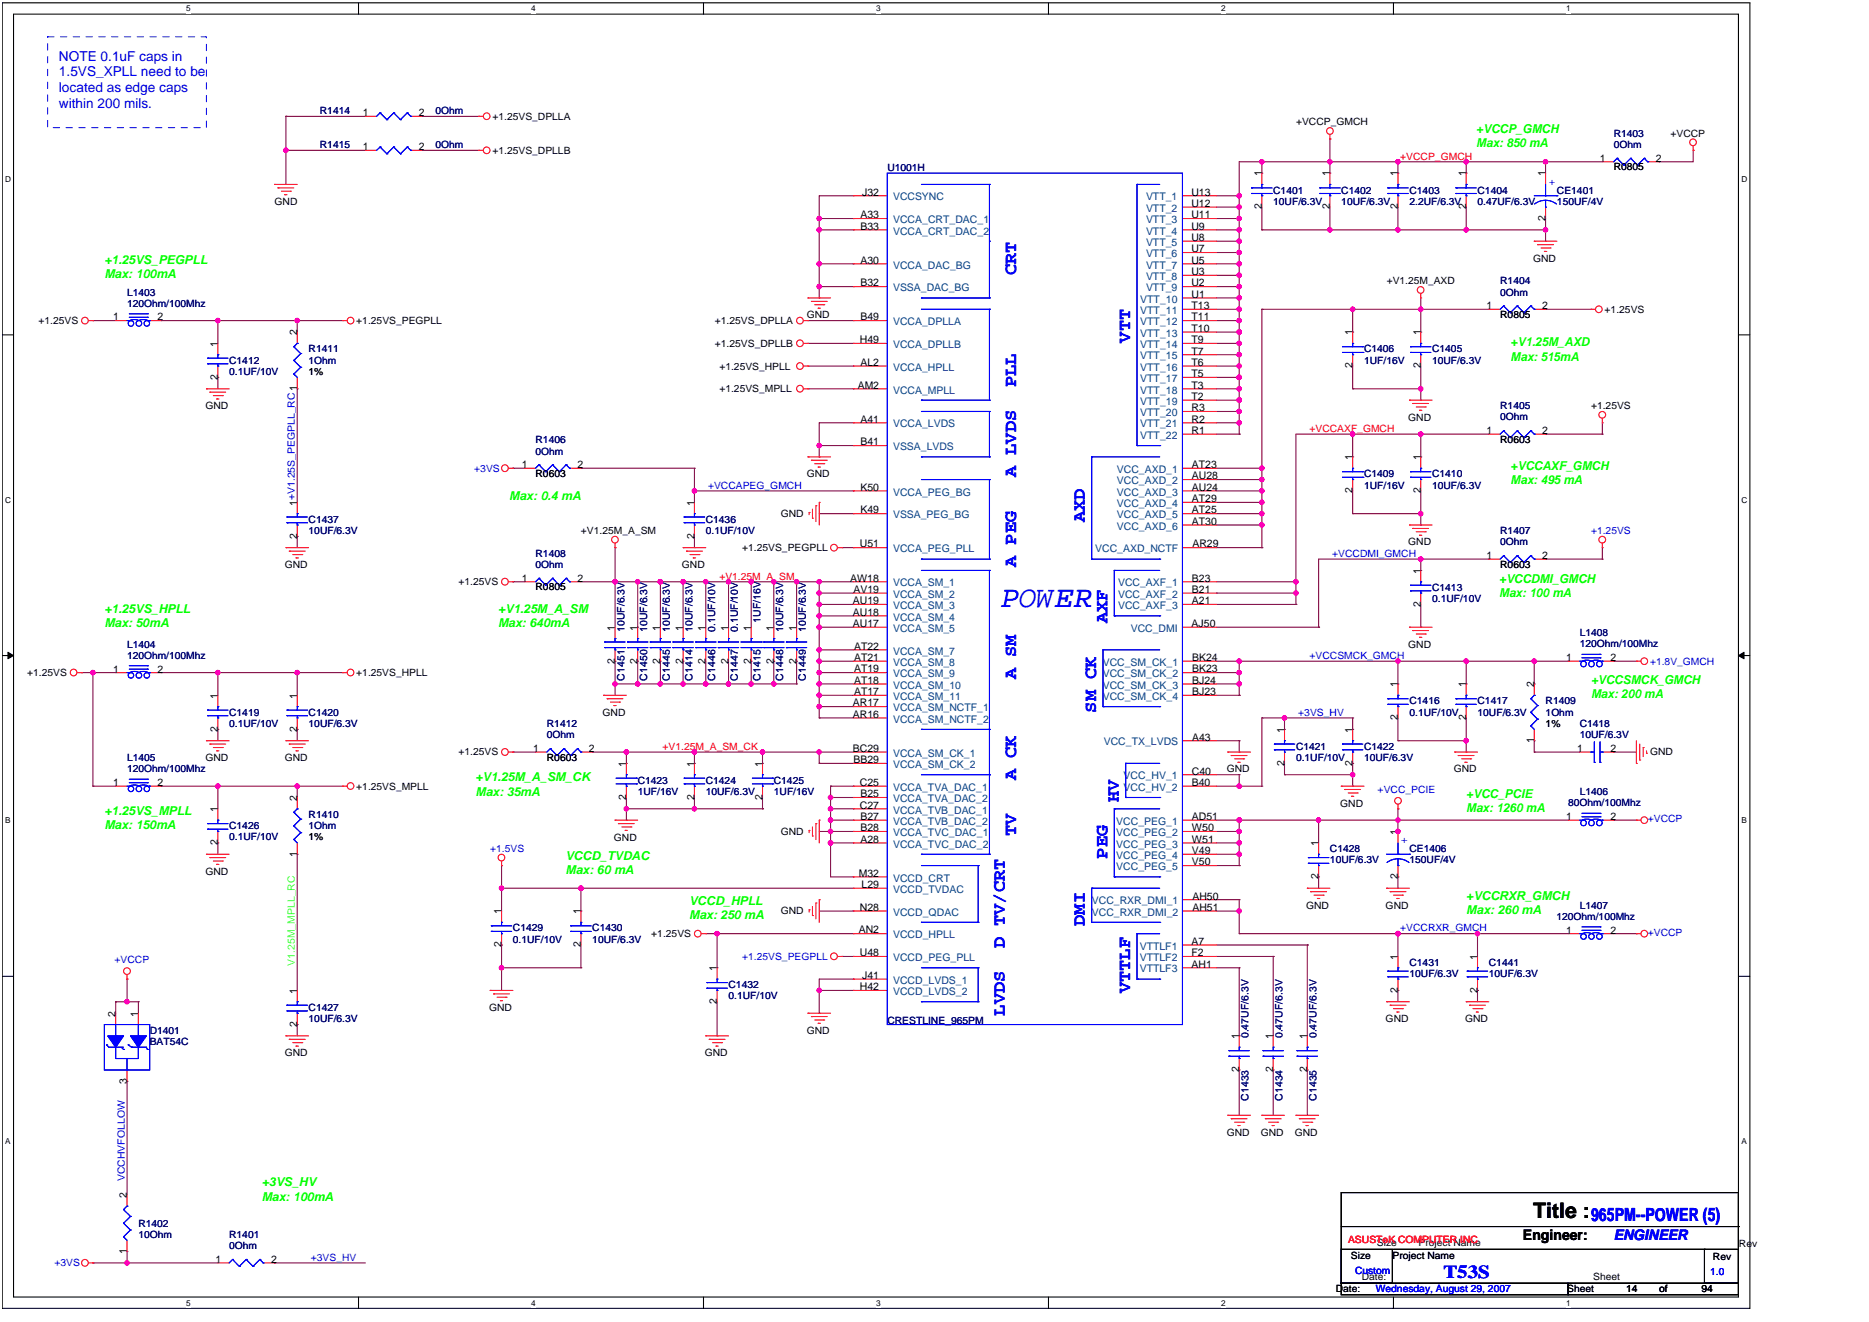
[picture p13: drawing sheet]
<svg xmlns="http://www.w3.org/2000/svg" width="297mm" height="210mm" viewBox="0 0 297 210" stroke-linecap="round" stroke-linejoin="round" font-family="sans-serif">
<defs><g id="words">
<g font-size="4.8" fill="#00f">
<text x="159" y="96.4">P</text>
<text x="159" y="96.4">POWER</text>
<text x="167.7" y="96.4">ER</text>
</g>
<text font-size="3.4" x="243.6" y="193.5">Title :</text>
<g font-size="2.9" fill="#00f">
<text x="161.5" y="43.7" transform="rotate(-90 161.5 43.7)">CRT</text>
<text x="179.6" y="54.4" transform="rotate(-90 179.6 54.4)">VTT</text>
<text x="161.5" y="61.6" transform="rotate(-90 161.5 61.6)">PLL</text>
<text x="161.5" y="75.8" transform="rotate(-90 161.5 75.8)">A LVDS</text>
<text x="172.4" y="82.9" transform="rotate(-90 172.4 82.9)">AXD</text>
<text x="161.5" y="90.1" transform="rotate(-90 161.5 90.1)">A PEG</text>
<text x="176" y="99" transform="rotate(-90 176 99)">AXF</text>
<text x="161.5" y="107.9" transform="rotate(-90 161.5 107.9)">A SM</text>
<text x="174.2" y="113.2" transform="rotate(-90 174.2 113.2)">SM CK</text>
<text x="161.5" y="123.9" transform="rotate(-90 161.5 123.9)">A CK</text>
<text x="177.8" y="127.5" transform="rotate(-90 177.8 127.5)">HV</text>
<text x="161.5" y="132.8" transform="rotate(-90 161.5 132.8)">TV</text>
<text x="176" y="136.4" transform="rotate(-90 176 136.4)">PEG</text>
<text x="172.4" y="147.1" transform="rotate(-90 172.4 147.1)">DMI</text>
<text x="159.7" y="150.6" transform="rotate(-90 159.7 150.6)">D TV/CRT</text>
<text x="159.7" y="161.3" transform="rotate(-90 159.7 161.3)">LVDS</text>
<text x="179.6" y="157.8" transform="rotate(-90 179.6 157.8)">VTTLF</text>
<text x="252.8" y="193.9">965PM--POWER (5)</text>
<text x="229.4" y="202.9">T53S</text>
</g>
<text font-size="2.3" x="242" y="197">Engineer:</text>
<text font-size="2.3" fill="#00f" x="256.4" y="197">ENGINEER</text>
<g font-size="2.2" fill="#00f">
<text x="9.4" y="9.6">NOTE 0.1uF caps in</text>
<text x="9.4" y="12.1">1.5VS_XPLL need to be</text>
<text x="9.4" y="14.6">located as edge caps</text>
<text x="9.4" y="17.1">within 200 mils.</text>
</g>
<g font-size="2" fill="#0f0">
<text x="234.6" y="21.1">+VCCP_GMCH</text>
<text x="234.6" y="23.3">Max: 850 mA</text>
<text x="16.6" y="41.9">+1.25VS_PEGPLL</text>
<text x="16.6" y="44.2">Max: 100mA</text>
<text x="240" y="55">+V1.25M_AXD</text>
<text x="240" y="57.3">Max: 515mA</text>
<text x="240" y="74.7">+VCCAXF_GMCH</text>
<text x="240" y="77">Max: 495 mA</text>
<text x="80.9" y="79.4">Max: 0.4 mA</text>
<text x="238.2" y="92.6">+VCCDMI_GMCH</text>
<text x="238.2" y="94.8">Max: 100 mA</text>
<text x="16.6" y="97.3">+1.25VS_HPLL</text>
<text x="16.6" y="99.6">Max: 50mA</text>
<text x="79.1" y="97.3">+V1.25M_A_SM</text>
<text x="79.1" y="99.6">Max: 640mA</text>
<text x="252.8" y="108.7">+VCCSMCK_GMCH</text>
<text x="252.8" y="110.9">Max: 200 mA</text>
<text x="75.5" y="124.1">+V1.25M_A_SM_CK</text>
<text x="16.6" y="129.5">+1.25VS_MPLL</text>
<text x="16.6" y="131.8">Max: 150mA</text>
<text x="75.5" y="126.4">Max: 35mA</text>
<text x="233" y="126.7">+VCC_PCIE</text>
<text x="233" y="129">Max: 1260 mA</text>
<text x="89.9" y="136.6">VCCD_TVDAC</text>
<text x="89.9" y="138.9">Max: 60 mA</text>
<text x="109.5" y="143.8">VCCD_HPLL</text>
<text x="233" y="142.9">+VCCRXR_GMCH</text>
<text x="109.5" y="146.1">Max: 250 mA</text>
<text x="233" y="145.2">Max: 260 mA</text>
<text x="41.6" y="188.5">+3VS_HV</text>
<text x="41.6" y="190.7">Max: 100mA</text>
</g>
<g font-size="1.7">
<text x="57.7" y="23.9">1</text>
<text x="57.7" y="18.5">1</text>
<text x="66.5" y="23.9">2</text>
<text x="66.5" y="18.5">2</text>
<text x="200.5" y="28" transform="rotate(-90 200.5 28)">1</text>
<text x="211.3" y="28" transform="rotate(-90 211.3 28)">1</text>
<text x="222.1" y="28" transform="rotate(-90 222.1 28)">1</text>
<text x="233" y="28" transform="rotate(-90 233 28)">1</text>
<text x="245.6" y="28" transform="rotate(-90 245.6 28)">1</text>
<text x="254.2" y="25.7">1</text>
<text x="263.1" y="25.7">2</text>
<text x="136.7" y="34.7">A33</text>
<text x="137" y="31.1">J32</text>
<text x="189.3" y="31.1">U13</text>
<text x="189.3" y="32.9">U12</text>
<text x="189.3" y="34.7">U11</text>
<text x="200.5" y="33.3" transform="rotate(-90 200.5 33.3)">2</text>
<text x="211.3" y="33.3" transform="rotate(-90 211.3 33.3)">2</text>
<text x="222.1" y="33.3" transform="rotate(-90 222.1 33.3)">2</text>
<text x="233" y="33.3" transform="rotate(-90 233 33.3)">2</text>
<text x="245.6" y="35.1" transform="rotate(-90 245.6 35.1)">2</text>
<text x="136.7" y="36.5">B33</text>
<text x="136.7" y="41.9">A30</text>
<text x="189.3" y="36.5">U9</text>
<text x="189.3" y="38.3">U8</text>
<text x="189.3" y="40.1">U7</text>
<text x="189.3" y="41.9">U5</text>
<text x="136.7" y="45.5">B32</text>
<text x="189.3" y="43.7">U3</text>
<text x="189.3" y="45.5">U2</text>
<text x="189.3" y="47.3">U1</text>
<text x="18" y="50.9">1</text>
<text x="25.1" y="50.9">2</text>
<text x="47.2" y="53.3" transform="rotate(-90 47.2 53.3)">2</text>
<text x="136.7" y="50.9">B49</text>
<text x="189.3" y="50.9">T11</text>
<text x="189.3" y="52.7">T10</text>
<text x="189.3" y="49.1">T13</text>
<text x="214.9" y="53.3" transform="rotate(-90 214.9 53.3)">1</text>
<text x="225.8" y="53.3" transform="rotate(-90 225.8 53.3)">1</text>
<text x="236.2" y="49.1">1</text>
<text x="245.1" y="49.1">2</text>
<text x="34.6" y="55.1" transform="rotate(-90 34.6 55.1)">1</text>
<text x="136.6" y="54.5">H49</text>
<text x="136.7" y="58.1">AL2</text>
<text x="189.3" y="56.3">T7</text>
<text x="189.3" y="58.1">T6</text>
<text x="189.3" y="59.9">T5</text>
<text x="189.3" y="54.5">T9</text>
<text x="214.9" y="58.5" transform="rotate(-90 214.9 58.5)">2</text>
<text x="225.8" y="58.5" transform="rotate(-90 225.8 58.5)">2</text>
<text x="34.6" y="60.3" transform="rotate(-90 34.6 60.3)">2</text>
<text x="136.3" y="61.7">AM2</text>
<text x="189.3" y="63.5">T2</text>
<text x="189.3" y="65.3">R3</text>
<text x="189.3" y="61.7">T3</text>
<text x="136.7" y="67.1">A41</text>
<text x="136.7" y="70.7">B41</text>
<text x="189.3" y="67.1">R2</text>
<text x="189.3" y="68.9">R1</text>
<text x="236.2" y="68.9">1</text>
<text x="245.1" y="68.9">2</text>
<text x="82.9" y="74.4">1</text>
<text x="91.8" y="74.4">2</text>
<text x="136.7" y="77.9">K50</text>
<text x="189.4" y="76.1">AU28</text>
<text x="189.4" y="77.9">AU24</text>
<text x="189.4" y="74.3">AT23</text>
<text x="214.9" y="73.1" transform="rotate(-90 214.9 73.1)">1</text>
<text x="225.8" y="73.1" transform="rotate(-90 225.8 73.1)">1</text>
<text x="47.2" y="80.3" transform="rotate(-90 47.2 80.3)">1+V1.25S_PEGPLL_RC1</text>
<text x="110.3" y="80.3" transform="rotate(-90 110.3 80.3)">1</text>
<text x="136.7" y="81.6">K49</text>
<text x="189.4" y="81.6">AT25</text>
<text x="189.4" y="79.8">AT29</text>
<text x="189.4" y="83.4">AT30</text>
<text x="214.9" y="78.4" transform="rotate(-90 214.9 78.4)">2</text>
<text x="225.8" y="78.4" transform="rotate(-90 225.8 78.4)">2</text>
<text x="47.2" y="85.6" transform="rotate(-90 47.2 85.6)">2</text>
<text x="110.3" y="85.6" transform="rotate(-90 110.3 85.6)">2</text>
<text x="136.6" y="87">U51</text>
<text x="189.5" y="87">AR29</text>
<text x="236.2" y="88.8">1</text>
<text x="245.1" y="88.8">2</text>
<text x="82.9" y="92.4">1</text>
<text x="91.8" y="92.4">2</text>
<text x="135.1" y="92.4">AW18</text>
<text x="135.5" y="96">AU19</text>
<text x="135.6" y="94.2">AV19</text>
<text x="189.4" y="92.4">B23</text>
<text x="189.4" y="94.2">B21</text>
<text x="189.4" y="96">A21</text>
<text x="225.8" y="91.1" transform="rotate(-90 225.8 91.1)">1</text>
<text x="97.7" y="100.2" transform="rotate(-90 97.7 100.2)">1</text>
<text x="101.3" y="100.2" transform="rotate(-90 101.3 100.2)">1</text>
<text x="104.9" y="100.2" transform="rotate(-90 104.9 100.2)">1</text>
<text x="108.5" y="100.2" transform="rotate(-90 108.5 100.2)">1</text>
<text x="112.1" y="100.2" transform="rotate(-90 112.1 100.2)">1</text>
<text x="115.8" y="100.2" transform="rotate(-90 115.8 100.2)">1</text>
<text x="119.4" y="100.2" transform="rotate(-90 119.4 100.2)">1</text>
<text x="123" y="100.2" transform="rotate(-90 123 100.2)">1</text>
<text x="126.6" y="100.2" transform="rotate(-90 126.6 100.2)">1</text>
<text x="135.5" y="97.8">AU18</text>
<text x="135.5" y="99.6">AU17</text>
<text x="189.4" y="99.6">AJ50</text>
<text x="225.8" y="96.4" transform="rotate(-90 225.8 96.4)">2</text>
<text x="18" y="106.8">1</text>
<text x="25.1" y="106.8">2</text>
<text x="97.7" y="105.4" transform="rotate(-90 97.7 105.4)">2</text>
<text x="101.3" y="105.4" transform="rotate(-90 101.3 105.4)">2</text>
<text x="104.9" y="105.4" transform="rotate(-90 104.9 105.4)">2</text>
<text x="108.5" y="105.4" transform="rotate(-90 108.5 105.4)">2</text>
<text x="112.1" y="105.4" transform="rotate(-90 112.1 105.4)">2</text>
<text x="115.8" y="105.4" transform="rotate(-90 115.8 105.4)">2</text>
<text x="119.4" y="105.4" transform="rotate(-90 119.4 105.4)">2</text>
<text x="123" y="105.4" transform="rotate(-90 123 105.4)">2</text>
<text x="126.6" y="105.4" transform="rotate(-90 126.6 105.4)">2</text>
<text x="135.7" y="103.2">AT22</text>
<text x="135.7" y="105">AT21</text>
<text x="135.7" y="106.8">AT19</text>
<text x="189.4" y="105">BK24</text>
<text x="189.4" y="106.8">BK23</text>
<text x="248.8" y="105">1</text>
<text x="255.9" y="105">2</text>
<text x="34.6" y="111" transform="rotate(-90 34.6 111)">1</text>
<text x="47.2" y="111" transform="rotate(-90 47.2 111)">1</text>
<text x="135.5" y="112.2">AR17</text>
<text x="135.7" y="108.6">AT18</text>
<text x="135.7" y="110.4">AT17</text>
<text x="189.4" y="108.6">BJ24</text>
<text x="189.4" y="110.4">BJ23</text>
<text x="222.1" y="109.2" transform="rotate(-90 222.1 109.2)">1</text>
<text x="233" y="109.2" transform="rotate(-90 233 109.2)">1</text>
<text x="243.8" y="109.2" transform="rotate(-90 243.8 109.2)">2</text>
<text x="34.6" y="116.2" transform="rotate(-90 34.6 116.2)">2</text>
<text x="47.2" y="116.2" transform="rotate(-90 47.2 116.2)">2</text>
<text x="84.7" y="119.4">1</text>
<text x="93.6" y="119.4">2</text>
<text x="135.5" y="119.4">BC29</text>
<text x="135.5" y="114">AR16</text>
<text x="189.4" y="117.6">A43</text>
<text x="204.1" y="116.4" transform="rotate(-90 204.1 116.4)">1</text>
<text x="214.9" y="116.4" transform="rotate(-90 214.9 116.4)">1</text>
<text x="222.1" y="114.4" transform="rotate(-90 222.1 114.4)">2</text>
<text x="233" y="114.4" transform="rotate(-90 233 114.4)">2</text>
<text x="243.8" y="118.1" transform="rotate(-90 243.8 118.1)">1</text>
<text x="250.6" y="119.4">1</text>
<text x="255.9" y="119.4">2</text>
<text x="18" y="124.9">1</text>
<text x="25.1" y="124.9">2</text>
<text x="99.5" y="121.8" transform="rotate(-90 99.5 121.8)">1</text>
<text x="110.3" y="121.8" transform="rotate(-90 110.3 121.8)">1</text>
<text x="121.2" y="121.8" transform="rotate(-90 121.2 121.8)">1</text>
<text x="135.6" y="121.2">BB29</text>
<text x="136.6" y="124.9">C25</text>
<text x="189.4" y="123">C40</text>
<text x="189.4" y="124.9">B40</text>
<text x="204.1" y="121.6" transform="rotate(-90 204.1 121.6)">2</text>
<text x="214.9" y="121.6" transform="rotate(-90 214.9 121.6)">2</text>
<text x="34.6" y="129" transform="rotate(-90 34.6 129)">1</text>
<text x="47.2" y="127.2" transform="rotate(-90 47.2 127.2)">2</text>
<text x="99.5" y="127.1" transform="rotate(-90 99.5 127.1)">2</text>
<text x="110.3" y="127.1" transform="rotate(-90 110.3 127.1)">2</text>
<text x="121.2" y="127.1" transform="rotate(-90 121.2 127.1)">2</text>
<text x="136.6" y="128.4">C27</text>
<text x="136.7" y="126.6">B25</text>
<text x="136.7" y="130.2">B27</text>
<text x="189.4" y="130.2">AD51</text>
<text x="248.8" y="130.3">1</text>
<text x="255.9" y="130.3">2</text>
<text x="34.6" y="134.3" transform="rotate(-90 34.6 134.3)">2</text>
<text x="47.2" y="136.1" transform="rotate(-90 47.2 136.1)">1</text>
<text x="136.7" y="132">B28</text>
<text x="136.7" y="133.9">A28</text>
<text x="189.4" y="132">W50</text>
<text x="189.4" y="133.9">W51</text>
<text x="189.4" y="135.7">V49</text>
<text x="189.4" y="137.5">V50</text>
<text x="209.5" y="134.4" transform="rotate(-90 209.5 134.4)">1</text>
<text x="222.1" y="132.6" transform="rotate(-90 222.1 132.6)">1</text>
<text x="136.5" y="139.3">M32</text>
<text x="136.9" y="141.1">L29</text>
<text x="189.5" y="142.9">AH50</text>
<text x="209.5" y="139.7" transform="rotate(-90 209.5 139.7)">2</text>
<text x="222.1" y="139.7" transform="rotate(-90 222.1 139.7)">2</text>
<text x="79.7" y="145.2" transform="rotate(-90 79.7 145.2)">1</text>
<text x="92.3" y="145.2" transform="rotate(-90 92.3 145.2)">1</text>
<text x="136.5" y="148.3">AN2</text>
<text x="136.6" y="144.7">N28</text>
<text x="189.5" y="144.7">AH51</text>
<text x="248.8" y="148.3">1</text>
<text x="255.9" y="148.3">2</text>
<text x="79.7" y="150.5" transform="rotate(-90 79.7 150.5)">2</text>
<text x="92.3" y="150.5" transform="rotate(-90 92.3 150.5)">2</text>
<text x="113.9" y="154.3" transform="rotate(-90 113.9 154.3)">1</text>
<text x="136.6" y="151.9">U48</text>
<text x="137" y="155.5">J41</text>
<text x="189.3" y="150.1">A7</text>
<text x="189.3" y="151.9">F2</text>
<text x="189.3" y="153.7">AH1</text>
<text x="222.1" y="152.5" transform="rotate(-90 222.1 152.5)">1</text>
<text x="234.8" y="152.5" transform="rotate(-90 234.8 152.5)">1</text>
<text x="18.4" y="161.5" transform="rotate(-90 18.4 161.5)">2</text>
<text x="22" y="161.5" transform="rotate(-90 22 161.5)">1</text>
<text x="47.2" y="157.9" transform="rotate(-90 47.2 157.9)">1</text>
<text x="113.9" y="159.5" transform="rotate(-90 113.9 159.5)">2</text>
<text x="136.6" y="157.3">H42</text>
<text x="222.1" y="157.7" transform="rotate(-90 222.1 157.7)">2</text>
<text x="234.8" y="157.7" transform="rotate(-90 234.8 157.7)">2</text>
<text x="47.2" y="163.1" transform="rotate(-90 47.2 163.1)">2</text>
<text x="196.9" y="165.1" transform="rotate(-90 196.9 165.1)">1</text>
<text x="202.3" y="165.1" transform="rotate(-90 202.3 165.1)">1</text>
<text x="207.7" y="165.1" transform="rotate(-90 207.7 165.1)">1</text>
<text x="20.2" y="172.2" transform="rotate(-90 20.2 172.2)">3</text>
<text x="196.9" y="170.3" transform="rotate(-90 196.9 170.3)">2</text>
<text x="202.3" y="170.3" transform="rotate(-90 202.3 170.3)">2</text>
<text x="207.7" y="170.3" transform="rotate(-90 207.7 170.3)">2</text>
<text x="20.2" y="190.3" transform="rotate(-90 20.2 190.3)">2</text>
<text x="20.2" y="199.2" transform="rotate(-90 20.2 199.2)">1</text>
<text x="34.2" y="200.6">1</text>
<text x="43.1" y="200.6">2</text>
</g>
<g font-size="1.7" fill="#004080">
<text x="141.9" y="35.5">VCCA_CRT_DAC_1</text>
<text x="141.9" y="31.8">VCCSYNC</text>
<text x="182.1" y="31.8">VTT_1</text>
<text x="182.1" y="33.6">VTT_2</text>
<text x="182.1" y="35.5">VTT_3</text>
<text x="141.9" y="37.3">VCCA_CRT_DAC_2</text>
<text x="182.1" y="37.3">VTT_4</text>
<text x="182.1" y="39.1">VTT_5</text>
<text x="182.1" y="40.9">VTT_6</text>
<text x="141.9" y="42.7">VCCA_DAC_BG</text>
<text x="141.9" y="46.3">VSSA_DAC_BG</text>
<text x="182.1" y="42.7">VTT_7</text>
<text x="182.1" y="44.5">VTT_8</text>
<text x="182.1" y="46.3">VTT_9</text>
<text x="141.9" y="51.7">VCCA_DPLLA</text>
<text x="181.2" y="51.7">VTT_12</text>
<text x="181.2" y="53.5">VTT_13</text>
<text x="181.2" y="48.1">VTT_10</text>
<text x="181.2" y="49.9">VTT_11</text>
<text x="141.9" y="55.3">VCCA_DPLLB</text>
<text x="141.9" y="58.9">VCCA_HPLL</text>
<text x="181.2" y="57.1">VTT_15</text>
<text x="181.2" y="58.9">VTT_16</text>
<text x="181.2" y="55.3">VTT_14</text>
<text x="141.9" y="62.5">VCCA_MPLL</text>
<text x="181.2" y="64.3">VTT_19</text>
<text x="181.2" y="60.7">VTT_17</text>
<text x="181.2" y="62.5">VTT_18</text>
<text x="141.9" y="67.9">VCCA_LVDS</text>
<text x="141.9" y="71.5">VSSA_LVDS</text>
<text x="181.2" y="66.1">VTT_20</text>
<text x="181.2" y="67.9">VTT_21</text>
<text x="181.2" y="69.7">VTT_22</text>
<text x="177.5" y="76.9">VCC_AXD_2</text>
<text x="177.5" y="75.1">VCC_AXD_1</text>
<text x="141.9" y="78.7">VCCA_PEG_BG</text>
<text x="141.9" y="82.3">VSSA_PEG_BG</text>
<text x="177.5" y="78.7">VCC_AXD_3</text>
<text x="177.5" y="82.3">VCC_AXD_5</text>
<text x="177.5" y="80.5">VCC_AXD_4</text>
<text x="141.9" y="87.7">VCCA_PEG_PLL</text>
<text x="174" y="87.7">VCC_AXD_NCTF</text>
<text x="177.5" y="84.1">VCC_AXD_6</text>
<text x="141.9" y="93.2">VCCA_SM_1</text>
<text x="141.9" y="95">VCCA_SM_2</text>
<text x="177.7" y="93.2">VCC_AXF_1</text>
<text x="177.7" y="95">VCC_AXF_2</text>
<text x="141.9" y="96.8">VCCA_SM_3</text>
<text x="141.9" y="98.6">VCCA_SM_4</text>
<text x="141.9" y="100.4">VCCA_SM_5</text>
<text x="177.7" y="96.8">VCC_AXF_3</text>
<text x="179.7" y="100.4">VCC_DMI</text>
<text x="141.9" y="104">VCCA_SM_7</text>
<text x="141.9" y="105.8">VCCA_SM_8</text>
<text x="141.9" y="107.6">VCCA_SM_9</text>
<text x="175.2" y="105.8">VCC_SM_CK_1</text>
<text x="175.2" y="107.6">VCC_SM_CK_2</text>
<text x="141.9" y="109.4">VCCA_SM_10</text>
<text x="141.9" y="111.2">VCCA_SM_11</text>
<text x="141.9" y="113">VCCA_SM_NCTF_1</text>
<text x="175.2" y="109.4">VCC_SM_CK_3</text>
<text x="175.2" y="111.2">VCC_SM_CK_4</text>
<text x="141.9" y="114.8">VCCA_SM_NCTF_2</text>
<text x="175.4" y="118.4">VCC_TX_LVDS</text>
<text x="141.9" y="125.6">VCCA_TVA_DAC_1</text>
<text x="141.9" y="120.2">VCCA_SM_CK_1</text>
<text x="141.9" y="122">VCCA_SM_CK_2</text>
<text x="178.6" y="123.8">VCC_HV_1</text>
<text x="178.6" y="125.6">VCC_HV_2</text>
<text x="141.9" y="127.4">VCCA_TVA_DAC_2</text>
<text x="141.9" y="129.2">VCCA_TVB_DAC_1</text>
<text x="141.9" y="131">VCCA_TVB_DAC_2</text>
<text x="177.4" y="131">VCC_PEG_1</text>
<text x="141.9" y="132.8">VCCA_TVC_DAC_1</text>
<text x="141.9" y="134.6">VCCA_TVC_DAC_2</text>
<text x="177.4" y="132.8">VCC_PEG_2</text>
<text x="177.4" y="134.6">VCC_PEG_3</text>
<text x="177.4" y="136.4">VCC_PEG_4</text>
<text x="141.9" y="140">VCCD_CRT</text>
<text x="141.9" y="141.8">VCCD_TVDAC</text>
<text x="173.5" y="143.7">VCC_RXR_DMI_1</text>
<text x="177.4" y="138.2">VCC_PEG_5</text>
<text x="141.9" y="149.1">VCCD_HPLL</text>
<text x="141.9" y="145.5">VCCD_QDAC</text>
<text x="173.5" y="145.5">VCC_RXR_DMI_2</text>
<text x="141.9" y="152.7">VCCD_PEG_PLL</text>
<text x="181.1" y="150.9">VTTLF1</text>
<text x="181.1" y="152.7">VTTLF2</text>
<text x="181.1" y="154.5">VTTLF3</text>
<text x="141.9" y="156.3">VCCD_LVDS_1</text>
<text x="141.9" y="158.1">VCCD_LVDS_2</text>
</g>
<g font-size="1.6" fill="#000080">
<text x="50.8" y="23.5">R1415</text>
<text x="50.8" y="18.1">R1414</text>
<text x="69.2" y="23.5">0Ohm</text>
<text x="69.2" y="18.1">0Ohm</text>
<text x="256.4" y="21.7">R1403</text>
<text x="256.4" y="23.5">0Ohm</text>
<text x="141" y="27.1">U1001H</text>
<text x="202.3" y="30.7">C1401</text>
<text x="202.3" y="32.5">10UF/6.3V</text>
<text x="213.1" y="30.7">C1402</text>
<text x="213.1" y="32.5">10UF/6.3V</text>
<text x="224" y="30.7">C1403</text>
<text x="224" y="32.5">2.2UF/6.3V</text>
<text x="234.8" y="30.7">C1404</text>
<text x="234.8" y="32.5">0.47UF/6.3V</text>
<text x="247.4" y="30.7">CE1401</text>
<text x="247.4" y="32.5">150UF/4V</text>
<text x="20.2" y="47">L1403</text>
<text x="238.4" y="45.2">R1404</text>
<text x="238.4" y="47">0Ohm</text>
<text x="20.2" y="48.8">120Ohm/100Mhz</text>
<text x="36.4" y="57.8">C1412</text>
<text x="36.4" y="59.6">0.1UF/10V</text>
<text x="49" y="56">R1411</text>
<text x="49" y="57.8">1Ohm</text>
<text x="216.8" y="56">C1406</text>
<text x="216.8" y="57.8">1UF/16V</text>
<text x="227.6" y="56">C1405</text>
<text x="227.6" y="57.8">10UF/6.3V</text>
<text x="238.4" y="65">R1405</text>
<text x="85.1" y="70.4">R1406</text>
<text x="238.4" y="66.8">0Ohm</text>
<text x="85.1" y="72.2">0Ohm</text>
<text x="216.8" y="75.8">C1409</text>
<text x="216.8" y="77.6">1UF/16V</text>
<text x="227.6" y="75.8">C1410</text>
<text x="227.6" y="77.6">10UF/6.3V</text>
<text x="49" y="83">C1437</text>
<text x="112.2" y="83">C1436</text>
<text x="49" y="84.8">10UF/6.3V</text>
<text x="85.1" y="88.4">R1408</text>
<text x="112.2" y="84.8">0.1UF/10V</text>
<text x="238.4" y="84.8">R1407</text>
<text x="238.4" y="86.6">0Ohm</text>
<text x="85.1" y="90.2">0Ohm</text>
<text x="227.6" y="93.9">C1413</text>
<text x="227.6" y="95.6">0.1UF/10V</text>
<text x="99.2" y="100.4" transform="rotate(-90 99.2 100.4)">10UF/6.3V</text>
<text x="102.8" y="100.4" transform="rotate(-90 102.8 100.4)">10UF/6.3V</text>
<text x="106.4" y="100.4" transform="rotate(-90 106.4 100.4)">10UF/6.3V</text>
<text x="110" y="100.4" transform="rotate(-90 110 100.4)">10UF/6.3V</text>
<text x="113.6" y="100.4" transform="rotate(-90 113.6 100.4)">0.1UF/10V</text>
<text x="117.3" y="100.4" transform="rotate(-90 117.3 100.4)">0.1UF/10V</text>
<text x="120.9" y="98.9" transform="rotate(-90 120.9 98.9)">1UF/16V</text>
<text x="124.5" y="100.4" transform="rotate(-90 124.5 100.4)">10UF/6.3V</text>
<text x="128.1" y="100.4" transform="rotate(-90 128.1 100.4)">10UF/6.3V</text>
<text x="251" y="101.1">L1408</text>
<text x="20.2" y="102.9">L1404</text>
<text x="20.2" y="104.7">120Ohm/100Mhz</text>
<text x="251" y="102.9">120Ohm/100Mhz</text>
<text x="36.4" y="113.7">C1419</text>
<text x="49" y="113.7">C1420</text>
<text x="99.2" y="108.1" transform="rotate(-90 99.2 108.1)">C1451</text>
<text x="102.8" y="108.1" transform="rotate(-90 102.8 108.1)">C1450</text>
<text x="106.4" y="108.1" transform="rotate(-90 106.4 108.1)">C1445</text>
<text x="110" y="108.1" transform="rotate(-90 110 108.1)">C1414</text>
<text x="113.6" y="108.1" transform="rotate(-90 113.6 108.1)">C1446</text>
<text x="117.3" y="108.1" transform="rotate(-90 117.3 108.1)">C1447</text>
<text x="120.9" y="108.1" transform="rotate(-90 120.9 108.1)">C1415</text>
<text x="124.5" y="108.1" transform="rotate(-90 124.5 108.1)">C1448</text>
<text x="128.1" y="108.1" transform="rotate(-90 128.1 108.1)">C1449</text>
<text x="224" y="111.9">C1416</text>
<text x="224" y="113.7">0.1UF/10V</text>
<text x="234.8" y="111.9">C1417</text>
<text x="234.8" y="113.7">10UF/6.3V</text>
<text x="245.6" y="111.9">R1409</text>
<text x="245.6" y="113.7">1Ohm</text>
<text x="36.4" y="115.5">0.1UF/10V</text>
<text x="49" y="115.5">10UF/6.3V</text>
<text x="86.9" y="115.5">R1412</text>
<text x="86.9" y="117.3">0Ohm</text>
<text x="205.9" y="119.1">C1421</text>
<text x="216.8" y="119.1">C1422</text>
<text x="251" y="115.5">C1418</text>
<text x="251" y="117.3">10UF/6.3V</text>
<text x="20.2" y="120.9">L1405</text>
<text x="20.2" y="122.7">120Ohm/100Mhz</text>
<text x="101.3" y="124.5">C1423</text>
<text x="112.2" y="124.5">C1424</text>
<text x="123" y="124.5">C1425</text>
<text x="205.9" y="120.9">0.1UF/10V</text>
<text x="216.8" y="120.9">10UF/6.3V</text>
<text x="36.4" y="131.7">C1426</text>
<text x="49" y="129.9">R1410</text>
<text x="49" y="131.7">1Ohm</text>
<text x="101.3" y="126.3">1UF/16V</text>
<text x="112.2" y="126.3">10UF/6.3V</text>
<text x="123" y="126.3">1UF/16V</text>
<text x="249.2" y="128.1">80Ohm/100Mhz</text>
<text x="251" y="126.3">L1406</text>
<text x="36.4" y="133.5">0.1UF/10V</text>
<text x="211.3" y="135.3">C1428</text>
<text x="211.3" y="137.1">10UF/6.3V</text>
<text x="224" y="135.3">CE1406</text>
<text x="224" y="137.1">150UF/4V</text>
<text x="81.5" y="148">C1429</text>
<text x="81.5" y="149.7">0.1UF/10V</text>
<text x="94.1" y="148">C1430</text>
<text x="94.1" y="149.7">10UF/6.3V</text>
<text x="247.3" y="146.1">120Ohm/100Mhz</text>
<text x="251" y="144.4">L1407</text>
<text x="224" y="153.4">C1431</text>
<text x="224" y="155.2">10UF/6.3V</text>
<text x="236.6" y="153.4">C1441</text>
<text x="236.6" y="155.2">10UF/6.3V</text>
<text x="49" y="160.6">C1427</text>
<text x="115.8" y="157">C1432</text>
<text x="115.8" y="158.8">0.1UF/10V</text>
<text x="23.8" y="164.2">D1401</text>
<text x="23.8" y="166">BAT54C</text>
<text x="49" y="162.4">10UF/6.3V</text>
<text x="141" y="162.6">CRESTLINE_965PM</text>
<text x="198.4" y="164.9" transform="rotate(-90 198.4 164.9)">0.47UF/6.3V</text>
<text x="203.8" y="164.9" transform="rotate(-90 203.8 164.9)">0.47UF/6.3V</text>
<text x="209.2" y="164.9" transform="rotate(-90 209.2 164.9)">0.47UF/6.3V</text>
<text x="198.4" y="174.8" transform="rotate(-90 198.4 174.8)">C1433</text>
<text x="203.8" y="174.8" transform="rotate(-90 203.8 174.8)">C1434</text>
<text x="209.2" y="174.8" transform="rotate(-90 209.2 174.8)">C1435</text>
<text x="22" y="194.8">R1402</text>
<text x="22" y="196.6">10Ohm</text>
<text x="36.4" y="196.6">R1401</text>
<text x="36.4" y="198.4">0Ohm</text>
</g>
<g font-size="1.6">
<text x="78.2" y="19">+1.25VS_DPLLA</text>
<text x="205.9" y="19.9">+VCCP_GMCH</text>
<text x="265.4" y="21.7">+VCCP</text>
<text x="78.2" y="24.4">+1.25VS_DPLLB</text>
<text x="256.4" y="27.1">R0805</text>
<text x="43.6" y="32.5">GND</text>
<text x="243.6" y="41.6">GND</text>
<text x="220.4" y="45.2">+V1.25M_AXD</text>
<text x="6.1" y="51.5">+1.25VS</text>
<text x="56.6" y="51.5">+1.25VS_PEGPLL</text>
<text x="113.6" y="51.5">+1.25VS_DPLLA</text>
<text x="128.2" y="50.6">GND</text>
<text x="238.4" y="50.5">R0805</text>
<text x="255" y="49.7">+1.25VS</text>
<text x="49" y="59.5">1%</text>
<text x="113.6" y="55.1">+1.25VS_DPLLB</text>
<text x="114.3" y="58.7">+1.25VS_HPLL</text>
<text x="32.6" y="65">GND</text>
<text x="114.3" y="62.3">+1.25VS_MPLL</text>
<text x="252.8" y="65">+1.25VS</text>
<text x="223.8" y="66.8">GND</text>
<text x="238.4" y="70.3">R0603</text>
<text x="85.1" y="75.8">R0603</text>
<text x="128.2" y="75.8">GND</text>
<text x="124.1" y="82.1">GND</text>
<text x="92.3" y="84.8">+V1.25M_A_SM</text>
<text x="117.9" y="87.5">+1.25VS_PEGPLL</text>
<text x="223.8" y="86.6">GND</text>
<text x="45.2" y="90.3">GND</text>
<text x="72.8" y="92.9">+1.25VS</text>
<text x="85.1" y="93.8">R0805</text>
<text x="108.4" y="90.3">GND</text>
<text x="238.4" y="90.2">R0603</text>
<text x="4.3" y="107.4">+1.25VS</text>
<text x="56.6" y="107.4">+1.25VS_HPLL</text>
<text x="223.8" y="102.9">GND</text>
<text x="95.8" y="113.7">GND</text>
<text x="72.8" y="120">+1.25VS</text>
<text x="245.6" y="115.4">1%</text>
<text x="262.2" y="120">GND</text>
<text x="32.6" y="120.9">GND</text>
<text x="45.2" y="120.9">GND</text>
<text x="56.6" y="125.4">+1.25VS_MPLL</text>
<text x="86.9" y="120.8">R0603</text>
<text x="194.9" y="122.7">GND</text>
<text x="231" y="122.7">GND</text>
<text x="213" y="128.1">GND</text>
<text x="49" y="133.5">1%</text>
<text x="97.6" y="133.5">GND</text>
<text x="124.1" y="132.6">GND</text>
<text x="32.6" y="138.9">GND</text>
<text x="103.5" y="148.9">+1.25VS</text>
<text x="124.1" y="145.2">GND</text>
<text x="207.6" y="144.4">GND</text>
<text x="220.2" y="144.4">GND</text>
<text x="77.7" y="160.6">GND</text>
<text x="45.2" y="167.8">GND</text>
<text x="112" y="167.8">GND</text>
<text x="128.2" y="164.2">GND</text>
<text x="220.2" y="162.4">GND</text>
<text x="232.8" y="162.4">GND</text>
<text x="194.9" y="180.4">GND</text>
<text x="200.3" y="180.4">GND</text>
<text x="205.8" y="180.4">GND</text>
<text x="218.8" y="197.9">Size</text>
<text x="225.4" y="197.9">Project Name</text>
<text x="214.7" y="200">Size</text>
<text x="216.4" y="203.3">Date:</text>
<text x="221.3" y="200">Project Name</text>
<text x="253.2" y="203.3">Sheet</text>
<text x="272.2" y="200.1">Rev</text>
<text x="276.3" y="198.1">Rev</text>
<text x="212.3" y="205.3">Date:</text>
<text x="249" y="205.3">Sheet</text>
<text x="258.4" y="205.3">14</text>
<text x="263.6" y="205.3">of</text>
<text x="270.4" y="205.3">94</text>
</g>
<g font-size="1.6" fill="#f00">
<text x="222.5" y="25.3">+VCCP_GMCH</text>
<text x="208.1" y="68.6">+VCCAXF_GMCH</text>
<text x="114.3" y="92.1">+V1.25M A SM</text>
<text x="105.3" y="119.1">+V1.25M_A_SM_CK</text>
<text x="214.2" y="197.4">ASUSTeK COMPUTER INC</text>
</g>
<g font-size="1.6" fill="#00f">
<text x="246.2" y="29.3">+</text>
<text x="75.4" y="74.9">+3VS</text>
<text x="112.5" y="77.6">+VCCAPEG_GMCH</text>
<text x="211.7" y="88.5">+VCCDMI_GMCH</text>
<text x="252.8" y="84.8">+1.25VS</text>
<text x="208.1" y="104.7">+VCCSMCK_GMCH</text>
<text x="262.2" y="105.6">+1.8V_GMCH</text>
<text x="206.3" y="113.7">+3VS_HV</text>
<text x="218.9" y="126">+VCC_PCIE</text>
<text x="261.8" y="130.6">+VCCP</text>
<text x="77.9" y="135.3">+1.5VS</text>
<text x="222.7" y="133.9">+</text>
<text x="222.5" y="148">+VCCRXR_GMCH</text>
<text x="261.8" y="148.7">+VCCP</text>
<text x="18.2" y="153">+VCCP</text>
<text x="117.9" y="152.5">+1.25VS_PEGPLL</text>
<text x="19.8" y="187.6" transform="rotate(-90 19.8 187.6)">VCCHVFOLLOW</text>
<text x="8.7" y="201.2">+3VS</text>
<text x="49.4" y="200.3">+3VS_HV</text>
<text x="215.3" y="202.4">Custom</text>
<text x="271.8" y="202.6">1.0</text>
<text x="218.6" y="205.3">Wednesday, August 29, 2007</text>
</g>
<text font-size="1.6" fill="#80ff00" x="46.9" y="153.4" transform="rotate(-90 46.9 153.4)">V1.25M_MPLL_RC</text>
<g font-size="1.3">
<text x="29.6" y="1.8">5</text>
<text x="84.4" y="1.8">4</text>
<text x="139.2" y="1.8">3</text>
<text x="194" y="1.8">2</text>
<text x="248.8" y="1.8">1</text>
<text x=".8" y="28.9">D</text>
<text x="276.7" y="28.9">D</text>
<text x=".8" y="79.8">C</text>
<text x="276.7" y="79.8">C</text>
<text x=".8" y="130.8">B</text>
<text x="276.7" y="130.8">B</text>
<text x=".8" y="181.7">A</text>
<text x="276.7" y="181.7">A</text>
<text x="29.6" y="207.4">5</text>
<text x="84.4" y="207.4">4</text>
<text x="139.2" y="207.4">3</text>
<text x="194" y="207.4">2</text>
<text x="248.8" y="207.4">1</text>
</g>
</g></defs>
<path d="M.4 .4h277.7v207.4h-277.7zM2.2 2.2h274v203.8h-274z" fill="none" stroke="#000" stroke-width=".17"/>
<g fill="#fff">
<path d="M29.6 .6h.7v1.5h-.7z"/>
<path d="M29.6 206.2h.7v1.5h-.7z"/>
</g>
<path d="M57 .4v1.8M57 206v1.8" fill="none" stroke="#000" stroke-width=".17"/>
<g fill="#fff">
<path d="M84.4 .6h.7v1.5h-.7z"/>
<path d="M84.4 206.2h.7v1.5h-.7z"/>
</g>
<path d="M111.8 .4v1.8M111.8 206v1.8" fill="none" stroke="#000" stroke-width=".17"/>
<g fill="#fff">
<path d="M139.2 .6h.7v1.5h-.7z"/>
<path d="M139.2 206.2h.7v1.5h-.7z"/>
</g>
<path d="M166.6 .4v1.8M166.6 206v1.8" fill="none" stroke="#000" stroke-width=".17"/>
<g fill="#fff">
<path d="M194 .6h.7v1.5h-.7z"/>
<path d="M194 206.2h.7v1.5h-.7z"/>
</g>
<path d="M221.4 .4v1.8M221.4 206v1.8" fill="none" stroke="#000" stroke-width=".17"/>
<g fill="#fff">
<path d="M248.8 .6h.8v1.5h-.8z"/>
<path d="M248.8 206.2h.8v1.5h-.8z"/>
<path d="M.8 27.7h.9v1.4h-.9z"/>
<path d="M276.7 27.7h.9v1.4h-.9z"/>
<path d="M.8 78.7h.9v1.4h-.9z"/>
<path d="M276.7 78.7h.9v1.4h-.9z"/>
</g>
<path d="M.4 53.2h1.8M276.2 53.2h1.8" fill="none" stroke="#000" stroke-width=".17"/>
<g fill="#fff">
<path d="M.8 129.6h.9v1.4h-.9z"/>
<path d="M276.7 129.6h.9v1.4h-.9z"/>
</g>
<path d="M.4 104.1h1.8M276.2 104.1h1.8" fill="none" stroke="#000" stroke-width=".17"/>
<path d="M1.3 103.6l.9 .5-.9 .5zM276.2 104.1l.9-.5v1z" fill="#000"/>
<path d="M1.3 103.6l.9 .5-.9 .5zM276.2 104.1l.9-.5v1z" fill="none" stroke="#000" stroke-width=".16"/>
<g fill="#fff">
<path d="M.8 180.5h.9v1.5h-.9z"/>
<path d="M276.7 180.5h.9v1.5h-.9z"/>
</g>
<path d="M.4 155.1h1.8M276.2 155.1h1.8" fill="none" stroke="#000" stroke-width=".17"/>
<path d="M193.3 124.9h3.6M196.9 124.9h.1" fill="none" stroke="#800040" stroke-width=".17"/>
<circle cx="196.9" cy="124.9" r=".35" fill="#f0f"/>
<circle cx="196.9" cy="124.9" r=".35" fill="none" stroke="#f0f" stroke-width=".17"/>
<path d="M130.2 106.8h.1M130.2 106.8v1.8" fill="none" stroke="#800040" stroke-width=".17"/>
<circle cx="130.2" cy="106.8" r=".35" fill="#f0f"/>
<circle cx="130.2" cy="106.8" r=".35" fill="none" stroke="#f0f" stroke-width=".17"/>
<path d="M196.9 132.1h.1M196.9 130.3v1.8" fill="none" stroke="#800040" stroke-width=".17"/>
<circle cx="196.9" cy="130.3" r=".35" fill="#f0f"/>
<circle cx="196.9" cy="130.3" r=".35" fill="none" stroke="#f0f" stroke-width=".17"/>
<path d="M222.1 27.5h.1M222.1 25.7v1.8M128.4 50.9h7.2M135.6 50.9h.1M196.9 49.1h.1M196.9 47.3v1.8M215 52.7h.1M215 49.1v3.6M25.6 106.8h.1M25.6 106.8h9M202.3 170h.1M202.3 170v7.2" fill="none" stroke="#800040" stroke-width=".17"/>
<circle cx="196.9" cy="49.1" r=".35" fill="#f0f"/>
<circle cx="196.9" cy="49.1" r=".35" fill="none" stroke="#f0f" stroke-width=".17"/>
<path d="M130.2 103.2h.1M130.2 103.2h5.4M204.1 115.9h.1M204.1 114v1.9M92.3 144.7h.1M92.3 141.1v3.6" fill="none" stroke="#800040" stroke-width=".17"/>
<circle cx="130.2" cy="103.2" r=".35" fill="#f0f"/>
<circle cx="130.2" cy="103.2" r=".35" fill="none" stroke="#f0f" stroke-width=".17"/>
<path d="M193.3 49.1h3.6M196.9 49.1h.1M196.9 63.6h.1M196.9 61.8v1.8" fill="none" stroke="#800040" stroke-width=".17"/>
<circle cx="196.9" cy="63.6" r=".35" fill="#f0f"/>
<circle cx="196.9" cy="63.6" r=".35" fill="none" stroke="#f0f" stroke-width=".17"/>
<path d="M200.5 49.1h.1M200.5 49.1h14.5M193.3 99.6h16.2M209.5 99.6h.1M222.1 105h10.9M233 105h.1" fill="none" stroke="#800040" stroke-width=".17"/>
<circle cx="214.9" cy="49.1" r=".35" fill="#f0f"/>
<circle cx="214.9" cy="49.1" r=".35" fill="none" stroke="#f0f" stroke-width=".17"/>
<path d="M196.9 135.7h.1M196.9 133.9v1.8" fill="none" stroke="#800040" stroke-width=".17"/>
<circle cx="196.9" cy="135.7" r=".35" fill="#f0f"/>
<circle cx="196.9" cy="135.7" r=".35" fill="none" stroke="#f0f" stroke-width=".17"/>
<path d="M130.2 94.2h.1M130.2 94.2v1.8M193.3 87h7.2M200.5 87h.1" fill="none" stroke="#800040" stroke-width=".17"/>
<circle cx="130.2" cy="94.2" r=".35" fill="#f0f"/>
<circle cx="130.2" cy="94.2" r=".35" fill="none" stroke="#f0f" stroke-width=".17"/>
<path d="M130.2 110.4h.1M130.2 110.4v1.8M200.5 114h.1M200.5 114v10.9" fill="none" stroke="#800040" stroke-width=".17"/>
<circle cx="130.2" cy="110.4" r=".35" fill="#f0f"/>
<circle cx="130.2" cy="110.4" r=".35" fill="none" stroke="#f0f" stroke-width=".17"/>
<path d="M222.1 25.7h10.9M233 25.7h.1M196.9 50.9h.1M196.9 49.1v1.8M196.9 69h.1M196.9 67.2v1.8M256.4 130.3h3.6M256.4 130.3h.1M207.7 170h.1M207.7 170v7.2" fill="none" stroke="#800040" stroke-width=".17"/>
<circle cx="196.9" cy="50.9" r=".35" fill="#f0f"/>
<circle cx="196.9" cy="50.9" r=".35" fill="none" stroke="#f0f" stroke-width=".17"/>
<path d="M196.9 56.3h.1M196.9 54.5v1.8M130.2 108.6h.1M130.2 108.6h5.4M204.1 114h10.9M215 114h.1" fill="none" stroke="#800040" stroke-width=".17"/>
<circle cx="196.9" cy="56.3" r=".35" fill="#f0f"/>
<circle cx="196.9" cy="56.3" r=".35" fill="none" stroke="#f0f" stroke-width=".17"/>
<path d="M47.2 115.9h.1M47.2 115.9v1.8M233 108.6h.1M233 105v3.6M256.4 148.3h3.6M260 148.3h.1" fill="none" stroke="#800040" stroke-width=".17"/>
<circle cx="233" cy="105" r=".35" fill="#f0f"/>
<circle cx="233" cy="105" r=".35" fill="none" stroke="#f0f" stroke-width=".17"/>
<path d="M225.8 52.7h.1M225.8 49.1v3.6" fill="none" stroke="#800040" stroke-width=".17"/>
<circle cx="225.8" cy="49.1" r=".35" fill="#f0f"/>
<circle cx="225.8" cy="49.1" r=".35" fill="none" stroke="#f0f" stroke-width=".17"/>
<path d="M193.3 132.1h3.6M196.9 132.1h.1" fill="none" stroke="#800040" stroke-width=".17"/>
<circle cx="196.9" cy="132.1" r=".35" fill="#f0f"/>
<circle cx="196.9" cy="132.1" r=".35" fill="none" stroke="#f0f" stroke-width=".17"/>
<path d="M34.6 59.9h.1M34.6 59.9v1.9M130.2 96h.1M130.2 96v1.8" fill="none" stroke="#800040" stroke-width=".17"/>
<circle cx="130.2" cy="96" r=".35" fill="#f0f"/>
<circle cx="130.2" cy="96" r=".35" fill="none" stroke="#f0f" stroke-width=".17"/>
<path d="M126.6 92.4h3.6M126.6 92.4h.1M193.3 123.1h3.6M196.9 123.1h.1M193.3 153.7h3.6M196.9 153.7h.1" fill="none" stroke="#800040" stroke-width=".17"/>
<circle cx="130.2" cy="92.4" r=".35" fill="#f0f"/>
<circle cx="130.2" cy="92.4" r=".35" fill="none" stroke="#f0f" stroke-width=".17"/>
<circle cx="126.6" cy="92.4" r=".35" fill="#f0f"/>
<circle cx="126.6" cy="92.4" r=".35" fill="none" stroke="#f0f" stroke-width=".17"/>
<path d="M205.9 69h9.1M215 69h.1M130.2 92.4h.1M130.2 92.4h5.4M193.3 135.7h3.6M196.9 135.7h.1M193.3 142.9h3.6M196.9 142.9h.1" fill="none" stroke="#800040" stroke-width=".17"/>
<circle cx="214.9" cy="69" r=".35" fill="#f0f"/>
<circle cx="214.9" cy="69" r=".35" fill="none" stroke="#f0f" stroke-width=".17"/>
<path d="M200.5 27.5h.1M200.5 25.7v1.8M196.9 41.9h.1M196.9 40.1v1.8" fill="none" stroke="#800040" stroke-width=".17"/>
<circle cx="196.9" cy="41.9" r=".35" fill="#f0f"/>
<circle cx="196.9" cy="41.9" r=".35" fill="none" stroke="#f0f" stroke-width=".17"/>
<path d="M196.9 38.3v1.8M196.9 40.1h.1" fill="none" stroke="#800040" stroke-width=".17"/>
<circle cx="196.9" cy="40.1" r=".35" fill="#f0f"/>
<circle cx="196.9" cy="40.1" r=".35" fill="none" stroke="#f0f" stroke-width=".17"/>
<path d="M130.2 67.2h5.4M135.6 67.2h.1M196.9 67.2h.1M196.9 65.4v1.8M130.2 106.8h.1M130.2 106.8h5.4M215 115.9h.1M215 114v1.9" fill="none" stroke="#800040" stroke-width=".17"/>
<circle cx="196.9" cy="67.2" r=".35" fill="#f0f"/>
<circle cx="196.9" cy="67.2" r=".35" fill="none" stroke="#f0f" stroke-width=".17"/>
<path d="M193.3 130.3h3.6M196.9 130.3h.1" fill="none" stroke="#800040" stroke-width=".17"/>
<circle cx="196.9" cy="130.3" r=".35" fill="#f0f"/>
<circle cx="196.9" cy="130.3" r=".35" fill="none" stroke="#f0f" stroke-width=".17"/>
<path d="M209.5 88.8h16.3M225.8 88.8h.1" fill="none" stroke="#800040" stroke-width=".17"/>
<circle cx="225.8" cy="88.8" r=".35" fill="#f0f"/>
<circle cx="225.8" cy="88.8" r=".35" fill="none" stroke="#f0f" stroke-width=".17"/>
<path d="M196.9 133.9h.1M196.9 132.1v1.8" fill="none" stroke="#800040" stroke-width=".17"/>
<circle cx="196.9" cy="133.9" r=".35" fill="#f0f"/>
<circle cx="196.9" cy="133.9" r=".35" fill="none" stroke="#f0f" stroke-width=".17"/>
<path d="M130.2 97.8h.1M130.2 97.8v1.8M25.6 124.9h.1M25.6 124.9h9" fill="none" stroke="#800040" stroke-width=".17"/>
<circle cx="130.2" cy="97.8" r=".35" fill="#f0f"/>
<circle cx="130.2" cy="97.8" r=".35" fill="none" stroke="#f0f" stroke-width=".17"/>
<path d="M196.9 54.5h.1M196.9 52.7v1.8M196.9 153.7v10.8M196.9 164.5h.1" fill="none" stroke="#800040" stroke-width=".17"/>
<circle cx="196.9" cy="54.5" r=".35" fill="#f0f"/>
<circle cx="196.9" cy="54.5" r=".35" fill="none" stroke="#f0f" stroke-width=".17"/>
<path d="M193.3 52.7h3.6M196.9 52.7h.1" fill="none" stroke="#800040" stroke-width=".17"/>
<circle cx="196.9" cy="52.7" r=".35" fill="#f0f"/>
<circle cx="196.9" cy="52.7" r=".35" fill="none" stroke="#f0f" stroke-width=".17"/>
<g fill="none" stroke="#800040" stroke-width=".17">
<path d="M196.9 38.3h.1M196.9 36.5v1.8M119.4 92.4h.1M119.4 92.4v7.2M130.2 94.2h.1M130.2 94.2h5.4M225.8 83.4h.1M225.8 81.6v1.8M34.6 115.9h.1M34.6 115.9v1.8M193.3 105h3.6M196.9 105h.1"/>
<path d="M34.6 133.9h.1M34.6 133.9v1.8M196.9 124.9h.1M196.9 123.1v1.8"/>
</g>
<circle cx="196.9" cy="38.3" r=".35" fill="#f0f"/>
<circle cx="196.9" cy="38.3" r=".35" fill="none" stroke="#f0f" stroke-width=".17"/>
<path d="M193.3 45.5h3.6M196.9 45.5h.1M225.8 72.6h.1M225.8 69v3.6M130.2 112.2h.1M130.2 112.2h5.4M193.3 144.7h3.6M196.9 144.7h.1" fill="none" stroke="#800040" stroke-width=".17"/>
<circle cx="130.2" cy="112.2" r=".35" fill="#f0f"/>
<circle cx="130.2" cy="112.2" r=".35" fill="none" stroke="#f0f" stroke-width=".17"/>
<path d="M193.3 56.3h3.6M196.9 56.3h.1M243.8 108.6h.1M243.8 105v3.6M196.9 148.3h.1M196.9 144.7v3.6" fill="none" stroke="#800040" stroke-width=".17"/>
<circle cx="243.8" cy="105" r=".35" fill="#f0f"/>
<circle cx="243.8" cy="105" r=".35" fill="none" stroke="#f0f" stroke-width=".17"/>
<path d="M47.2 50.9h.1M47.2 50.9h7.3M128.4 58.1h7.2M135.6 58.1h.1M196.9 59.9v1.9M193.3 61.8h3.6M196.9 61.8h.1M209.5 130.3h.1M209.5 130.3v3.6" fill="none" stroke="#800040" stroke-width=".17"/>
<circle cx="196.9" cy="61.8" r=".35" fill="#f0f"/>
<circle cx="196.9" cy="61.8" r=".35" fill="none" stroke="#f0f" stroke-width=".17"/>
<path d="M193.3 40.1h3.6M196.9 40.1h.1M130.2 96h.1M130.2 96h5.4M196.9 124.9h3.6M200.5 124.9h.1M193.3 151.9h9M196.9 144.7h.1M196.9 142.9v1.8M202.3 151.9h.1" fill="none" stroke="#800040" stroke-width=".17"/>
<circle cx="196.9" cy="144.7" r=".35" fill="#f0f"/>
<circle cx="196.9" cy="144.7" r=".35" fill="none" stroke="#f0f" stroke-width=".17"/>
<path d="M196.9 36.5h.1M196.9 34.7v1.8M254.6 69h.1M254.6 67.2v1.8M193.3 106.8h3.6M196.9 106.8h.1" fill="none" stroke="#800040" stroke-width=".17"/>
<circle cx="196.9" cy="36.5" r=".35" fill="#f0f"/>
<circle cx="196.9" cy="36.5" r=".35" fill="none" stroke="#f0f" stroke-width=".17"/>
<path d="M193.3 47.3h3.6M193.3 58.1h3.6M196.9 47.3h.1M196.9 58.1h.1M130.2 114h.1M130.2 103.2h.1M130.2 103.2v1.8M130.2 114h5.4M196.9 148.3h25.2M222.1 148.3h.1" fill="none" stroke="#800040" stroke-width=".17"/>
<circle cx="222.1" cy="148.3" r=".35" fill="#f0f"/>
<circle cx="222.1" cy="148.3" r=".35" fill="none" stroke="#f0f" stroke-width=".17"/>
<path d="M196.9 58.1h.1M196.9 56.3v1.8M222.1 117.7h.1M222.1 114v3.7M202.3 151.9h.1M202.3 151.9v12.6" fill="none" stroke="#800040" stroke-width=".17"/>
<circle cx="196.9" cy="58.1" r=".35" fill="#f0f"/>
<circle cx="196.9" cy="58.1" r=".35" fill="none" stroke="#f0f" stroke-width=".17"/>
<path d="M193.3 59.9h3.6M196.9 59.9h.1" fill="none" stroke="#800040" stroke-width=".17"/>
<circle cx="196.9" cy="59.9" r=".35" fill="#f0f"/>
<circle cx="196.9" cy="59.9" r=".35" fill="none" stroke="#f0f" stroke-width=".17"/>
<path d="M193.3 38.3h3.6M196.9 38.3h.1M130.2 97.8h.1M130.2 97.8h5.4M196.9 106.8h.1M196.9 105v1.8M222.1 148.3h.1M222.1 148.3v3.6" fill="none" stroke="#800040" stroke-width=".17"/>
<circle cx="196.9" cy="105" r=".35" fill="#f0f"/>
<circle cx="196.9" cy="105" r=".35" fill="none" stroke="#f0f" stroke-width=".17"/>
<circle cx="196.9" cy="106.8" r=".35" fill="#f0f"/>
<circle cx="196.9" cy="106.8" r=".35" fill="none" stroke="#f0f" stroke-width=".17"/>
<path d="M196.9 34.7h.1M196.9 32.9v1.8" fill="none" stroke="#800040" stroke-width=".17"/>
<circle cx="196.9" cy="34.7" r=".35" fill="#f0f"/>
<circle cx="196.9" cy="34.7" r=".35" fill="none" stroke="#f0f" stroke-width=".17"/>
<path d="M193.3 63.6h3.6M196.9 63.6h.1M133.8 87h1.8M135.6 87h.1" fill="none" stroke="#800040" stroke-width=".17"/>
<circle cx="196.9" cy="63.6" r=".35" fill="#f0f"/>
<circle cx="196.9" cy="63.6" r=".35" fill="none" stroke="#f0f" stroke-width=".17"/>
<path d="M193.3 34.7h3.6M196.9 34.7h.1M193.3 43.7h3.6M196.9 43.7h.1M130.2 119.5h.1M130.2 119.5h5.4" fill="none" stroke="#800040" stroke-width=".17"/>
<circle cx="130.2" cy="119.5" r=".35" fill="#f0f"/>
<circle cx="130.2" cy="119.5" r=".35" fill="none" stroke="#f0f" stroke-width=".17"/>
<path d="M130.2 99.6h.1M130.2 99.6v3.6" fill="none" stroke="#800040" stroke-width=".17"/>
<circle cx="130.2" cy="99.6" r=".35" fill="#f0f"/>
<circle cx="130.2" cy="99.6" r=".35" fill="none" stroke="#f0f" stroke-width=".17"/>
<path d="M193.3 54.5h3.6M196.9 54.5h.1M193.3 92.4h12.6M205.9 92.4h.1M193.3 110.4h3.6M196.9 110.4h.1M222.1 130.3h.1M222.1 130.3v1.8" fill="none" stroke="#800040" stroke-width=".17"/>
<circle cx="222.1" cy="132.1" r=".35" fill="#f0f"/>
<circle cx="222.1" cy="132.1" r=".35" fill="none" stroke="#f0f" stroke-width=".17"/>
<path d="M196.9 25.7h3.6M200.5 25.7h.1" fill="none" stroke="#800040" stroke-width=".17"/>
<circle cx="200.5" cy="25.7" r=".35" fill="#f0f"/>
<circle cx="200.5" cy="25.7" r=".35" fill="none" stroke="#f0f" stroke-width=".17"/>
<path d="M47.2 50.9h.1M47.2 50.9v1.8M196.9 59.9h.1M196.9 58.1v1.8M34.6 124.9h.1M34.6 124.9v3.6" fill="none" stroke="#800040" stroke-width=".17"/>
<circle cx="196.9" cy="59.9" r=".35" fill="#f0f"/>
<circle cx="196.9" cy="59.9" r=".35" fill="none" stroke="#f0f" stroke-width=".17"/>
<path d="M196.9 47.3h.1M196.9 45.5v1.8M193.3 150.1h14.4M207.7 150.1h.1" fill="none" stroke="#800040" stroke-width=".17"/>
<circle cx="196.9" cy="47.3" r=".35" fill="#f0f"/>
<circle cx="196.9" cy="47.3" r=".35" fill="none" stroke="#f0f" stroke-width=".17"/>
<g fill="none" stroke="#800040" stroke-width=".17">
<path d="M193.3 36.5h3.6M196.9 36.5h.1M34.6 50.9h.1M34.6 50.9v3.6M128.4 54.5h7.2M135.6 54.5h.1M193.3 67.2h3.6M196.9 67.2h.1M108.6 92.4h.1M108.6 92.4v7.2M130.2 99.6h.1M130.2 99.6h5.4"/>
<path d="M225.8 99.6h.1M225.8 96v3.6M130.2 105h.1M130.2 105v1.8M193.3 108.6h3.6M196.9 108.6h.1M130.2 121.3h.1M130.2 121.3h5.4"/>
</g>
<circle cx="130.2" cy="105" r=".35" fill="#f0f"/>
<circle cx="130.2" cy="105" r=".35" fill="none" stroke="#f0f" stroke-width=".17"/>
<path d="M211.3 27.5h.1M211.3 25.7v1.8M196.9 110.4h.1M196.9 108.6v1.8M14.8 124.9h.1M14.8 124.9h3.6M34.6 124.9h12.6M34.6 124.9h.1" fill="none" stroke="#800040" stroke-width=".17"/>
<circle cx="47.2" cy="124.9" r=".35" fill="#f0f"/>
<circle cx="47.2" cy="124.9" r=".35" fill="none" stroke="#f0f" stroke-width=".17"/>
<circle cx="34.6" cy="124.9" r=".35" fill="#f0f"/>
<circle cx="34.6" cy="124.9" r=".35" fill="none" stroke="#f0f" stroke-width=".17"/>
<path d="M47.2 106.8h.1M47.2 106.8h7.3" fill="none" stroke="#800040" stroke-width=".17"/>
<circle cx="47.2" cy="106.8" r=".35" fill="#f0f"/>
<circle cx="47.2" cy="106.8" r=".35" fill="none" stroke="#f0f" stroke-width=".17"/>
<path d="M200.5 49.1v25.3M200.5 74.4h.1" fill="none" stroke="#800040" stroke-width=".17"/>
<circle cx="200.5" cy="74.4" r=".35" fill="#f0f"/>
<circle cx="200.5" cy="74.4" r=".35" fill="none" stroke="#f0f" stroke-width=".17"/>
<path d="M196.9 52.7h.1M196.9 50.9v1.8M207.7 150.1h.1M207.7 150.1v14.4" fill="none" stroke="#800040" stroke-width=".17"/>
<circle cx="196.9" cy="52.7" r=".35" fill="#f0f"/>
<circle cx="196.9" cy="52.7" r=".35" fill="none" stroke="#f0f" stroke-width=".17"/>
<path d="M196.9 43.7h.1M196.9 41.9v1.8" fill="none" stroke="#800040" stroke-width=".17"/>
<circle cx="196.9" cy="43.7" r=".35" fill="#f0f"/>
<circle cx="196.9" cy="43.7" r=".35" fill="none" stroke="#f0f" stroke-width=".17"/>
<path d="M193.3 41.9h3.6M196.9 41.9h.1M130.2 105h.1M130.2 105h5.4M196.9 108.6h.1M196.9 106.8v1.8" fill="none" stroke="#800040" stroke-width=".17"/>
<circle cx="196.9" cy="108.6" r=".35" fill="#f0f"/>
<circle cx="196.9" cy="108.6" r=".35" fill="none" stroke="#f0f" stroke-width=".17"/>
<g fill="none" stroke="#800040" stroke-width=".17">
<path d="M193.3 32.9h3.6M196.9 32.9h.1M25.6 50.9h.1M25.6 50.9h9M128.4 61.8h7.2M135.6 61.8h.1M193.3 69h3.6M196.9 69h.1M215 78v3.6M193.3 81.6h7.2M200.5 81.6h.1M215 81.6h.1"/>
<path d="M130.2 112.2h.1M130.2 112.2v1.8M200.5 114h3.6M204.1 114h.1M196.9 137.5h.1M196.9 135.7v1.8"/>
</g>
<circle cx="204.1" cy="114" r=".35" fill="#f0f"/>
<circle cx="204.1" cy="114" r=".35" fill="none" stroke="#f0f" stroke-width=".17"/>
<path d="M130.2 108.6h.1M130.2 108.6v1.8" fill="none" stroke="#800040" stroke-width=".17"/>
<circle cx="130.2" cy="108.6" r=".35" fill="#f0f"/>
<circle cx="130.2" cy="108.6" r=".35" fill="none" stroke="#f0f" stroke-width=".17"/>
<path d="M196.9 105h25.2M222.1 105h.1" fill="none" stroke="#800040" stroke-width=".17"/>
<circle cx="222.1" cy="105" r=".35" fill="#f0f"/>
<circle cx="222.1" cy="105" r=".35" fill="none" stroke="#f0f" stroke-width=".17"/>
<path d="M14.8 106.8h.1M14.8 106.8v18.1M193.3 137.5h3.6M196.9 137.5h.1" fill="none" stroke="#800040" stroke-width=".17"/>
<circle cx="14.8" cy="106.8" r=".35" fill="#f0f"/>
<circle cx="14.8" cy="106.8" r=".35" fill="none" stroke="#f0f" stroke-width=".17"/>
<path d="M211.3 25.7h10.8M222.1 25.7h.1M209.5 139.3h.1M209.5 139.3v1.8" fill="none" stroke="#800040" stroke-width=".17"/>
<circle cx="222.1" cy="25.7" r=".35" fill="#f0f"/>
<circle cx="222.1" cy="25.7" r=".35" fill="none" stroke="#f0f" stroke-width=".17"/>
<path d="M196.9 65.4h.1M196.9 63.6v1.8M34.6 106.8h.1M34.6 106.8v3.6" fill="none" stroke="#800040" stroke-width=".17"/>
<circle cx="196.9" cy="65.4" r=".35" fill="#f0f"/>
<circle cx="196.9" cy="65.4" r=".35" fill="none" stroke="#f0f" stroke-width=".17"/>
<path d="M196.9 45.5h.1M196.9 43.7v1.8M196.9 170h.1M196.9 170v7.2" fill="none" stroke="#800040" stroke-width=".17"/>
<circle cx="196.9" cy="45.5" r=".35" fill="#f0f"/>
<circle cx="196.9" cy="45.5" r=".35" fill="none" stroke="#f0f" stroke-width=".17"/>
<path d="M196.9 32.9h.1M196.9 31.1v1.8M130.2 110.4h.1M130.2 110.4h5.4" fill="none" stroke="#800040" stroke-width=".17"/>
<circle cx="196.9" cy="32.9" r=".35" fill="#f0f"/>
<circle cx="196.9" cy="32.9" r=".35" fill="none" stroke="#f0f" stroke-width=".17"/>
<g fill="none" stroke="#800040" stroke-width=".17">
<path d="M34.6 50.9h12.6M34.6 50.9h.1M193.3 50.9h3.6M196.9 50.9h.1M193.3 74.4h7.2M193.3 65.4h3.6M196.9 65.4h.1M200.5 74.4h.1M47.2 106.8h.1M47.2 106.8v3.6M222.1 108.6h.1M222.1 105v3.6"/>
<path d="M193.3 133.9h3.6M196.9 133.9h.1M222.1 157.3h.1M222.1 157.3v1.8"/>
</g>
<circle cx="47.2" cy="50.9" r=".35" fill="#f0f"/>
<circle cx="47.2" cy="50.9" r=".35" fill="none" stroke="#f0f" stroke-width=".17"/>
<circle cx="34.6" cy="50.9" r=".35" fill="#f0f"/>
<circle cx="34.6" cy="50.9" r=".35" fill="none" stroke="#f0f" stroke-width=".17"/>
<path d="M193.3 31.1h3.6M196.9 31.1h.1M222.1 36.5h10.9M233 36.5h.1M193.3 79.8h7.2M200.5 79.8h.1M130.2 92.4h.1M130.2 92.4v1.8" fill="none" stroke="#800040" stroke-width=".17"/>
<circle cx="233" cy="36.5" r=".35" fill="#f0f"/>
<circle cx="233" cy="36.5" r=".35" fill="none" stroke="#f0f" stroke-width=".17"/>
<path d="M233 27.5h.1M233 25.7v1.8M215 49.1h10.8M225.8 49.1h.1M205.9 69v23.4M215 72.6h.1M215 69v3.6M205.9 92.4h.1" fill="none" stroke="#800040" stroke-width=".17"/>
<circle cx="205.9" cy="92.4" r=".35" fill="#f0f"/>
<circle cx="205.9" cy="92.4" r=".35" fill="none" stroke="#f0f" stroke-width=".17"/>
<g fill="none" stroke="#800040" stroke-width=".17">
<path d="M245.6 25.7h9M245.6 25.7h.1M263.6 25.7h.1M269.1 23.9h.1M269.1 23.9v1.8h-5.5M215 69h10.8M225.8 69h.1M81.5 92.4h.1M81.5 92.4h1.8M115.8 92.4h.1M115.8 92.4h3.6M209.5 99.6h.1"/>
<path d="M209.5 88.8v10.8M225.8 90.6h.1M225.8 88.8v1.8M222.1 139.3h.1M222.1 139.3v1.8"/>
</g>
<circle cx="245.6" cy="25.7" r=".35" fill="#f0f"/>
<circle cx="245.6" cy="25.7" r=".35" fill="none" stroke="#f0f" stroke-width=".17"/>
<path d="M225.8 49.1h10.8M225.8 49.1h.1M245.6 49.1h7.2M245.6 49.1h.1M225.8 69h10.8M225.8 69h.1" fill="none" stroke="#800040" stroke-width=".17"/>
<circle cx="225.8" cy="69" r=".35" fill="#f0f"/>
<circle cx="225.8" cy="69" r=".35" fill="none" stroke="#f0f" stroke-width=".17"/>
<g fill="none" stroke="#800040" stroke-width=".17">
<path d="M81.5 74.4h.1M81.5 74.4h1.8M225.8 88.8h10.8M236.6 88.8h.1M245.6 88.8h9M245.6 88.8h.1M110.4 119.5v1.8M233 105h16.2M243.8 105h.1M249.2 105h.1M256.4 105h3.6M256.4 105h.1"/>
<path d="M110.4 121.3h.1M92.3 141.1h43.3M135.6 141.1h.1"/>
</g>
<circle cx="92.3" cy="141.1" r=".35" fill="#f0f"/>
<circle cx="92.3" cy="141.1" r=".35" fill="none" stroke="#f0f" stroke-width=".17"/>
<path d="M130.2 36.5h5.4M135.6 36.5h.1M215 124.9h.1M215 123.1v1.8M79.7 141.1h.1M79.7 141.1v3.6" fill="none" stroke="#800040" stroke-width=".17"/>
<circle cx="214.9" cy="123.1" r=".35" fill="#f0f"/>
<circle cx="214.9" cy="123.1" r=".35" fill="none" stroke="#f0f" stroke-width=".17"/>
<path d="M200.5 36.5h10.8M211.3 36.5h.1" fill="none" stroke="#800040" stroke-width=".17"/>
<circle cx="211.3" cy="36.5" r=".35" fill="#f0f"/>
<circle cx="211.3" cy="36.5" r=".35" fill="none" stroke="#f0f" stroke-width=".17"/>
<path d="M215 58.1v3.7M215 61.8h.1M79.7 153.7h.1M79.7 153.7h12.6" fill="none" stroke="#800040" stroke-width=".17"/>
<circle cx="79.7" cy="153.7" r=".35" fill="#f0f"/>
<circle cx="79.7" cy="153.7" r=".35" fill="none" stroke="#f0f" stroke-width=".17"/>
<path d="M130.2 34.7h.1M130.2 31.1v3.6" fill="none" stroke="#800040" stroke-width=".17"/>
<circle cx="130.2" cy="34.7" r=".35" fill="#f0f"/>
<circle cx="130.2" cy="34.7" r=".35" fill="none" stroke="#f0f" stroke-width=".17"/>
<path d="M225.8 58.1v3.7M225.8 61.8h.1M79.7 137.5h.1M79.7 137.5v3.6M79.7 141.1h.1M79.7 141.1h12.6" fill="none" stroke="#800040" stroke-width=".17"/>
<circle cx="92.3" cy="141.1" r=".35" fill="#f0f"/>
<circle cx="92.3" cy="141.1" r=".35" fill="none" stroke="#f0f" stroke-width=".17"/>
<circle cx="79.7" cy="141.1" r=".35" fill="#f0f"/>
<circle cx="79.7" cy="141.1" r=".35" fill="none" stroke="#f0f" stroke-width=".17"/>
<g fill="none" stroke="#800040" stroke-width=".17">
<path d="M245.6 38.3h.1M245.6 36.5v1.8M92.3 74.4h18.1M92.3 74.4h.1M110.4 78h.1M110.4 78v1.8M130.2 72.6h.1M130.2 70.8v1.8M110.4 87h.1M110.4 85.2v1.8M130.2 81.6h5.4M135.6 81.6h.1"/>
<path d="M196.9 119.5h.1M196.9 117.7v1.8M233 117.7h.1M233 114v3.7M110.4 128.5h10.8M121.2 128.5h.1M132 133.9h.1M132 133.9v5.4M130.2 144.7h5.4M135.6 144.7h.1"/>
</g>
<circle cx="132" cy="133.9" r=".35" fill="#f0f"/>
<circle cx="132" cy="133.9" r=".35" fill="none" stroke="#f0f" stroke-width=".17"/>
<path d="M132 126.7h3.6M135.6 126.7h.1" fill="none" stroke="#800040" stroke-width=".17"/>
<circle cx="132" cy="126.7" r=".35" fill="#f0f"/>
<circle cx="132" cy="126.7" r=".35" fill="none" stroke="#f0f" stroke-width=".17"/>
<path d="M132 132.1h.1M132 124.9h3.6M132 130.3v1.8M135.6 124.9h.1" fill="none" stroke="#800040" stroke-width=".17"/>
<circle cx="132" cy="132.1" r=".35" fill="#f0f"/>
<circle cx="132" cy="132.1" r=".35" fill="none" stroke="#f0f" stroke-width=".17"/>
<g fill="none" stroke="#800040" stroke-width=".17">
<path d="M130.2 36.5v5.4M200.5 36.5h.1M200.5 32.9v3.6M233 36.5h12.6M245.6 36.5h.1M130.2 41.9h.1M193.3 117.7h3.6M196.9 117.7h.1M132 132.1h3.6M135.6 132.1h.1M204.1 123.1h10.9M215 123.1h.1"/>
<path d="M113.9 153.7h.1M113.9 148.3v5.4M113.9 159.1v5.4M130.2 157.3h5.4M133.8 151.9h1.8M135.6 157.3h.1M135.6 151.9h.1M113.9 164.5h.1"/>
</g>
<circle cx="245.6" cy="36.5" r=".35" fill="#f0f"/>
<circle cx="245.6" cy="36.5" r=".35" fill="none" stroke="#f0f" stroke-width=".17"/>
<path d="M132 126.7h.1M132 126.7v1.8" fill="none" stroke="#800040" stroke-width=".17"/>
<circle cx="132" cy="128.5" r=".35" fill="#f0f"/>
<circle cx="132" cy="128.5" r=".35" fill="none" stroke="#f0f" stroke-width=".17"/>
<path d="M99.5 128.5h.1M99.5 126.7v1.8M132 133.9h3.6M135.6 133.9h.1M204.1 123.1h.1M204.1 121.3v1.8M79.7 150.1h.1M79.7 150.1v3.6M130.2 157.3h.1M130.2 155.5v1.8" fill="none" stroke="#800040" stroke-width=".17"/>
<circle cx="130.2" cy="157.3" r=".35" fill="#f0f"/>
<circle cx="130.2" cy="157.3" r=".35" fill="none" stroke="#f0f" stroke-width=".17"/>
<path d="M130.2 132.1h1.8M132 124.9h.1M132 132.1h.1M132 130.3h.1M132 124.9v1.8M132 128.5v1.8" fill="none" stroke="#800040" stroke-width=".17"/>
<circle cx="132" cy="130.3" r=".35" fill="#f0f"/>
<circle cx="132" cy="130.3" r=".35" fill="none" stroke="#f0f" stroke-width=".17"/>
<path d="M130.2 45.5h.1M130.2 41.9v3.6" fill="none" stroke="#800040" stroke-width=".17"/>
<circle cx="130.2" cy="45.5" r=".35" fill="#f0f"/>
<circle cx="130.2" cy="45.5" r=".35" fill="none" stroke="#f0f" stroke-width=".17"/>
<path d="M130.2 41.9h5.4M135.6 41.9h.1" fill="none" stroke="#800040" stroke-width=".17"/>
<circle cx="130.2" cy="41.9" r=".35" fill="#f0f"/>
<circle cx="130.2" cy="41.9" r=".35" fill="none" stroke="#f0f" stroke-width=".17"/>
<path d="M130.2 36.5h.1M130.2 34.7v1.8M211.3 36.5h.1M211.3 32.9v3.6M215 61.8h10.8M225.8 61.8h.1M92.3 153.7h.1M92.3 150.1v3.6" fill="none" stroke="#800040" stroke-width=".17"/>
<circle cx="130.2" cy="36.5" r=".35" fill="#f0f"/>
<circle cx="130.2" cy="36.5" r=".35" fill="none" stroke="#f0f" stroke-width=".17"/>
<path d="M110.4 119.5h10.8M121.2 119.5h.1" fill="none" stroke="#800040" stroke-width=".17"/>
<circle cx="121.2" cy="119.5" r=".35" fill="#f0f"/>
<circle cx="121.2" cy="119.5" r=".35" fill="none" stroke="#f0f" stroke-width=".17"/>
<path d="M130.2 70.8h.1M130.2 67.2v3.6M233 119.5h.1M233 117.7v1.8M110.4 128.5h.1M110.4 126.7v1.8" fill="none" stroke="#800040" stroke-width=".17"/>
<circle cx="110.3" cy="128.5" r=".35" fill="#f0f"/>
<circle cx="110.3" cy="128.5" r=".35" fill="none" stroke="#f0f" stroke-width=".17"/>
<path d="M132 133.9h.1M132 132.1v1.8" fill="none" stroke="#800040" stroke-width=".17"/>
<circle cx="132" cy="133.9" r=".35" fill="#f0f"/>
<circle cx="132" cy="133.9" r=".35" fill="none" stroke="#f0f" stroke-width=".17"/>
<path d="M225.8 63.6h.1M225.8 61.8v1.8" fill="none" stroke="#800040" stroke-width=".17"/>
<circle cx="225.8" cy="61.8" r=".35" fill="#f0f"/>
<circle cx="225.8" cy="61.8" r=".35" fill="none" stroke="#f0f" stroke-width=".17"/>
<g fill="none" stroke="#800040" stroke-width=".17">
<path d="M211.3 36.5h10.8M222.1 36.5h.1M222.1 32.9v3.6M233 36.5h.1M233 32.9v3.6M130.2 47.3h.1M130.2 45.5v1.8M254.6 88.8h.1M254.6 87v1.8M14.8 106.8h.1M14.8 106.8h3.6M121.2 119.5h9"/>
<path d="M130.2 119.5h.1M132 139.3h3.6M135.6 139.3h.1M215 121.3h.1M215 121.3v1.8M79.7 153.7h.1M79.7 153.7v3.6"/>
</g>
<circle cx="222.1" cy="36.5" r=".35" fill="#f0f"/>
<circle cx="222.1" cy="36.5" r=".35" fill="none" stroke="#f0f" stroke-width=".17"/>
<path d="M130.2 31.1h5.4M135.6 31.1h.1M130.2 70.8h5.4M135.6 70.8h.1M245.6 69h9M245.6 69h.1" fill="none" stroke="#800040" stroke-width=".17"/>
<circle cx="130.2" cy="70.8" r=".35" fill="#f0f"/>
<circle cx="130.2" cy="70.8" r=".35" fill="none" stroke="#f0f" stroke-width=".17"/>
<g fill="none" stroke="#800040" stroke-width=".17">
<path d="M130.2 34.7h5.4M135.6 34.7h.1M130.2 45.5h5.4M135.6 45.5h.1M225.8 78v3.6M215 81.6h10.8M225.8 81.6h.1M99.5 119.5v1.8M121.2 119.5v1.8M130.2 119.5v1.8M99.5 121.3h.1M121.2 128.5h.1"/>
<path d="M121.2 121.3h.1M121.2 126.7v1.8M130.2 121.3h.1M132 128.5h3.6M135.6 128.5h.1"/>
</g>
<circle cx="225.8" cy="81.6" r=".35" fill="#f0f"/>
<circle cx="225.8" cy="81.6" r=".35" fill="none" stroke="#f0f" stroke-width=".17"/>
<path d="M222.1 117.7h10.9M233 117.7h.1M132 130.3h3.6M135.6 130.3h.1M130.2 157.3v3.6M130.2 155.5h5.4M135.6 155.5h.1M130.2 160.9h.1" fill="none" stroke="#800040" stroke-width=".17"/>
<circle cx="233" cy="117.7" r=".35" fill="#f0f"/>
<circle cx="233" cy="117.7" r=".35" fill="none" stroke="#f0f" stroke-width=".17"/>
<path d="M112.2 148.3h1.7M113.9 148.3h.1" fill="none" stroke="#800040" stroke-width=".17"/>
<circle cx="113.9" cy="148.3" r=".35" fill="#f0f"/>
<circle cx="113.9" cy="148.3" r=".35" fill="none" stroke="#f0f" stroke-width=".17"/>
<path d="M196.9 31.1h.1M196.9 25.7v5.4M211.3 22.1h.1M211.3 22.1v3.6M113.9 148.3h21.7M135.6 148.3h.1" fill="none" stroke="#800040" stroke-width=".17"/>
<circle cx="196.9" cy="31.1" r=".35" fill="#f0f"/>
<circle cx="196.9" cy="31.1" r=".35" fill="none" stroke="#f0f" stroke-width=".17"/>
<g fill="none" stroke="#800040" stroke-width=".17">
<path d="M225.8 49.1h.1M225.8 47.3v1.8M200.5 76.2h.1M200.5 74.4v1.8M193.3 83.4h7.2M200.5 83.4h.1M200.5 87h.1M200.5 81.6v5.4M243.8 119.5h7.2M243.8 119.5h.1M243.8 117.7h.1M243.8 117.7v1.8"/>
<path d="M256.4 119.5h3.6M256.4 119.5h.1"/>
</g>
<circle cx="200.5" cy="83.4" r=".35" fill="#f0f"/>
<circle cx="200.5" cy="83.4" r=".35" fill="none" stroke="#f0f" stroke-width=".17"/>
<path d="M200.5 79.8v1.8M200.5 81.6h.1" fill="none" stroke="#800040" stroke-width=".17"/>
<circle cx="200.5" cy="81.6" r=".35" fill="#f0f"/>
<circle cx="200.5" cy="81.6" r=".35" fill="none" stroke="#f0f" stroke-width=".17"/>
<path d="M193.3 78h7.2M200.5 78h.1" fill="none" stroke="#800040" stroke-width=".17"/>
<circle cx="200.5" cy="78" r=".35" fill="#f0f"/>
<circle cx="200.5" cy="78" r=".35" fill="none" stroke="#f0f" stroke-width=".17"/>
<path d="M200.5 79.8h.1M200.5 78v1.8" fill="none" stroke="#800040" stroke-width=".17"/>
<circle cx="200.5" cy="79.8" r=".35" fill="#f0f"/>
<circle cx="200.5" cy="79.8" r=".35" fill="none" stroke="#f0f" stroke-width=".17"/>
<path d="M193.3 76.2h7.2M200.5 76.2h.1" fill="none" stroke="#800040" stroke-width=".17"/>
<circle cx="200.5" cy="76.2" r=".35" fill="#f0f"/>
<circle cx="200.5" cy="76.2" r=".35" fill="none" stroke="#f0f" stroke-width=".17"/>
<path d="M14.8 50.9h.1M14.8 50.9h3.6M200.5 78h.1M200.5 76.2v1.8M20.2 198.8h.1M20.2 198.8v1.8M20.2 200.6h.1M20.2 200.6h14.4" fill="none" stroke="#800040" stroke-width=".17"/>
<circle cx="20.2" cy="200.6" r=".35" fill="#f0f"/>
<circle cx="20.2" cy="200.6" r=".35" fill="none" stroke="#f0f" stroke-width=".17"/>
<path d="M18.4 159.1h.1M18.4 159.1v1.8M20.2 159.1h.1M20.2 155.5h.1M20.2 155.5v3.6M20.2 159.1h1.8M22 159.1h.1M22 159.1v1.8M20.2 171.8h.1M20.2 171.8v18M43.6 200.6h14.5M43.6 200.6h.1" fill="none" stroke="#800040" stroke-width=".17"/>
<circle cx="20.2" cy="159.1" r=".35" fill="#f0f"/>
<circle cx="20.2" cy="159.1" r=".35" fill="none" stroke="#f0f" stroke-width=".17"/>
<g fill="none" stroke="#800040" stroke-width=".17">
<path d="M47.2 61.8h.1M47.2 61.8v18M47.2 85.2h.1M47.2 85.2v1.8M99.5 119.5h10.9M110.4 119.5h.1M47.2 124.9h.1M47.2 135.7h.1M47.2 124.9v1.8M47.2 135.7v21.6M47.2 124.9h7.3M47.2 162.7h.1"/>
<path d="M47.2 162.7v1.8"/>
</g>
<circle cx="99.5" cy="119.5" r=".35" fill="#f0f"/>
<circle cx="99.5" cy="119.5" r=".35" fill="none" stroke="#f0f" stroke-width=".17"/>
<circle cx="110.3" cy="119.5" r=".35" fill="#f0f"/>
<circle cx="110.3" cy="119.5" r=".35" fill="none" stroke="#f0f" stroke-width=".17"/>
<path d="M81.5 119.5h.1M81.5 119.5h3.6M94.1 119.5h5.4M94.1 119.5h.1M99.5 128.5h10.9M110.4 128.5h.1" fill="none" stroke="#800040" stroke-width=".17"/>
<circle cx="99.5" cy="128.5" r=".35" fill="#f0f"/>
<circle cx="99.5" cy="128.5" r=".35" fill="none" stroke="#f0f" stroke-width=".17"/>
<path d="M193.3 94.2h.1M193.3 96h12.6M193.3 94.2h12.6M205.9 96h.1M205.9 94.2h.1M205.9 94.2v1.8M99.5 130.3h.1M99.5 128.5v1.8" fill="none" stroke="#800040" stroke-width=".17"/>
<circle cx="205.9" cy="94.2" r=".35" fill="#f0f"/>
<circle cx="205.9" cy="94.2" r=".35" fill="none" stroke="#f0f" stroke-width=".17"/>
<path d="M233 25.7h.1M233 25.7h12.6M245.6 25.7h.1M245.6 25.7v1.8M205.9 92.4h.1M205.9 92.4v1.8" fill="none" stroke="#800040" stroke-width=".17"/>
<circle cx="233" cy="25.7" r=".35" fill="#f0f"/>
<circle cx="233" cy="25.7" r=".35" fill="none" stroke="#f0f" stroke-width=".17"/>
<path d="M245.6 36.5h.1M245.6 34.7v1.8M196.9 130.3h12.6M209.5 130.3h.1" fill="none" stroke="#800040" stroke-width=".17"/>
<circle cx="209.5" cy="130.3" r=".35" fill="#f0f"/>
<circle cx="209.5" cy="130.3" r=".35" fill="none" stroke="#f0f" stroke-width=".17"/>
<path d="M222.1 148.3h12.7M222.1 148.3h.1M234.8 157.3h.1M234.8 148.3h.1M234.8 148.3v3.6M234.8 157.3v1.8" fill="none" stroke="#800040" stroke-width=".17"/>
<circle cx="222.1" cy="148.3" r=".35" fill="#f0f"/>
<circle cx="222.1" cy="148.3" r=".35" fill="none" stroke="#f0f" stroke-width=".17"/>
<path d="M234.8 148.3h.1M234.8 148.3h14.4" fill="none" stroke="#800040" stroke-width=".17"/>
<circle cx="234.8" cy="148.3" r=".35" fill="#f0f"/>
<circle cx="234.8" cy="148.3" r=".35" fill="none" stroke="#f0f" stroke-width=".17"/>
<path d="M97.7 87h.1M97.7 87v5.4M104.9 92.4h3.7M104.9 92.4h.1M104.9 92.4v7.2" fill="none" stroke="#800040" stroke-width=".17"/>
<circle cx="104.9" cy="92.4" r=".35" fill="#f0f"/>
<circle cx="104.9" cy="92.4" r=".35" fill="none" stroke="#f0f" stroke-width=".17"/>
<path d="M119.4 105h.1M119.4 105v3.6" fill="none" stroke="#800040" stroke-width=".17"/>
<circle cx="119.4" cy="108.6" r=".35" fill="#f0f"/>
<circle cx="119.4" cy="108.6" r=".35" fill="none" stroke="#f0f" stroke-width=".17"/>
<path d="M92.3 92.4h5.4M97.7 92.4h.1M97.7 108.6h.1M97.7 108.6v1.8M108.6 105h.1M108.6 105v3.6M115.8 108.6h.1M115.8 108.6h3.6" fill="none" stroke="#800040" stroke-width=".17"/>
<circle cx="108.5" cy="108.6" r=".35" fill="#f0f"/>
<circle cx="108.5" cy="108.6" r=".35" fill="none" stroke="#f0f" stroke-width=".17"/>
<path d="M104.9 105h.1M104.9 105v3.6" fill="none" stroke="#800040" stroke-width=".17"/>
<circle cx="104.9" cy="108.6" r=".35" fill="#f0f"/>
<circle cx="104.9" cy="108.6" r=".35" fill="none" stroke="#f0f" stroke-width=".17"/>
<path d="M45.4 18.5h12.7M45.4 18.5h.1M45.4 23.9h12.7M45.4 23.9h.1M45.4 23.9v5.4M67.1 23.9h.1M67.1 23.9h9" fill="none" stroke="#800040" stroke-width=".17"/>
<circle cx="45.4" cy="23.9" r=".35" fill="#f0f"/>
<circle cx="45.4" cy="23.9" r=".35" fill="none" stroke="#f0f" stroke-width=".17"/>
<path d="M45.4 18.5h.1M45.4 18.5v5.4M67.1 18.5h.1M67.1 18.5h9M112.2 92.4h.1M112.2 92.4v7.2M101.3 108.6h.1M101.3 108.6h7.3M104.9 108.6h.1" fill="none" stroke="#800040" stroke-width=".17"/>
<circle cx="112.1" cy="92.4" r=".35" fill="#f0f"/>
<circle cx="112.1" cy="92.4" r=".35" fill="none" stroke="#f0f" stroke-width=".17"/>
<path d="M108.6 92.4h3.6M108.6 92.4h.1" fill="none" stroke="#800040" stroke-width=".17"/>
<circle cx="108.5" cy="92.4" r=".35" fill="#f0f"/>
<circle cx="108.5" cy="92.4" r=".35" fill="none" stroke="#f0f" stroke-width=".17"/>
<path d="M115.8 92.4h.1M115.8 92.4v7.2" fill="none" stroke="#800040" stroke-width=".17"/>
<circle cx="115.8" cy="92.4" r=".35" fill="#f0f"/>
<circle cx="115.8" cy="92.4" r=".35" fill="none" stroke="#f0f" stroke-width=".17"/>
<path d="M112.2 92.4h3.6M112.2 92.4h.1M112.2 108.6h.1M112.2 105v3.6" fill="none" stroke="#800040" stroke-width=".17"/>
<circle cx="112.1" cy="108.6" r=".35" fill="#f0f"/>
<circle cx="112.1" cy="108.6" r=".35" fill="none" stroke="#f0f" stroke-width=".17"/>
<path d="M108.6 108.6h3.6M108.6 108.6h.1M115.8 108.6h.1M115.8 105v3.6" fill="none" stroke="#800040" stroke-width=".17"/>
<circle cx="115.8" cy="108.6" r=".35" fill="#f0f"/>
<circle cx="115.8" cy="108.6" r=".35" fill="none" stroke="#f0f" stroke-width=".17"/>
<path d="M97.7 92.4h3.6M97.7 92.4h.1M97.7 92.4v7.2M112.2 108.6h3.6M112.2 108.6h.1" fill="none" stroke="#800040" stroke-width=".17"/>
<circle cx="97.7" cy="92.4" r=".35" fill="#f0f"/>
<circle cx="97.7" cy="92.4" r=".35" fill="none" stroke="#f0f" stroke-width=".17"/>
<path d="M101.3 99.6h.1M101.3 92.4v7.2" fill="none" stroke="#800040" stroke-width=".17"/>
<circle cx="101.3" cy="92.4" r=".35" fill="#f0f"/>
<circle cx="101.3" cy="92.4" r=".35" fill="none" stroke="#f0f" stroke-width=".17"/>
<path d="M101.3 92.4h3.6M104.9 92.4h.1" fill="none" stroke="#800040" stroke-width=".17"/>
<circle cx="104.9" cy="92.4" r=".35" fill="#f0f"/>
<circle cx="104.9" cy="92.4" r=".35" fill="none" stroke="#f0f" stroke-width=".17"/>
<path d="M119.4 108.6h3.6M123 108.6h.1M123 105h.1M123 105v3.6M126.6 105h.1M126.6 105v3.6" fill="none" stroke="#800040" stroke-width=".17"/>
<circle cx="123" cy="108.6" r=".35" fill="#f0f"/>
<circle cx="123" cy="108.6" r=".35" fill="none" stroke="#f0f" stroke-width=".17"/>
<path d="M101.3 105h.1M101.3 105v3.6M123 108.6h3.6M126.6 108.6h.1" fill="none" stroke="#800040" stroke-width=".17"/>
<circle cx="101.3" cy="108.6" r=".35" fill="#f0f"/>
<circle cx="101.3" cy="108.6" r=".35" fill="none" stroke="#f0f" stroke-width=".17"/>
<path d="M123 92.4h.1M123 92.4v7.2M97.7 108.6h3.6M97.7 108.6h.1" fill="none" stroke="#800040" stroke-width=".17"/>
<circle cx="123" cy="92.4" r=".35" fill="#f0f"/>
<circle cx="123" cy="92.4" r=".35" fill="none" stroke="#f0f" stroke-width=".17"/>
<path d="M119.4 92.4h3.6M119.4 92.4h.1" fill="none" stroke="#800040" stroke-width=".17"/>
<circle cx="119.4" cy="92.4" r=".35" fill="#f0f"/>
<circle cx="119.4" cy="92.4" r=".35" fill="none" stroke="#f0f" stroke-width=".17"/>
<path d="M123 92.4h3.6M123 92.4h.1M126.6 92.4h.1M126.6 92.4v7.2M97.7 105h.1M97.7 105v3.6" fill="none" stroke="#800040" stroke-width=".17"/>
<circle cx="97.7" cy="108.6" r=".35" fill="#f0f"/>
<circle cx="97.7" cy="108.6" r=".35" fill="none" stroke="#f0f" stroke-width=".17"/>
<path d="M110.4 78h25.2M135.6 78h.1" fill="none" stroke="#800040" stroke-width=".17"/>
<circle cx="110.3" cy="78" r=".35" fill="#f0f"/>
<circle cx="110.3" cy="78" r=".35" fill="none" stroke="#f0f" stroke-width=".17"/>
<path d="M110.4 74.4h.1M110.4 74.4v3.6M34.6 106.8h12.6M34.6 106.8h.1M18.4 159.1h.1M18.4 159.1h1.8" fill="none" stroke="#800040" stroke-width=".17"/>
<circle cx="34.6" cy="106.8" r=".35" fill="#f0f"/>
<circle cx="34.6" cy="106.8" r=".35" fill="none" stroke="#f0f" stroke-width=".17"/>
<path d="M13 106.8h.1M13 106.8h1.8M222.1 130.3h.1M222.1 130.3h27.1M14.8 200.6h.1M14.8 200.6h5.4" fill="none" stroke="#800040" stroke-width=".17"/>
<circle cx="222.1" cy="130.3" r=".35" fill="#f0f"/>
<circle cx="222.1" cy="130.3" r=".35" fill="none" stroke="#f0f" stroke-width=".17"/>
<path d="M200.5 25.7h10.8M211.3 25.7h.1M209.5 130.3h.1M222.1 128.5h.1M222.1 128.5v1.8h-12.6" fill="none" stroke="#800040" stroke-width=".17"/>
<circle cx="211.3" cy="25.7" r=".35" fill="#f0f"/>
<circle cx="211.3" cy="25.7" r=".35" fill="none" stroke="#f0f" stroke-width=".17"/>
<g fill="none" stroke="#f00" stroke-width=".17">
<path d="M58.1 18.5h1.7M65.3 18.5h1.8M76.1 18.5h.7M76.1 18.5h.1M43.6 29.3h.1M43.6 29.3h3.6M44.2 29.8h.1M44.2 29.8h2.5M44.7 30.4h1.5M45.2 30.9h.4M45.2 30.9h.1M46.2 30.4h.1"/>
<path d="M58.1 23.9h1.7M65.3 23.9h1.8M76.1 23.9h.7M76.1 23.9h.1M211.3 22.1h.1M211.3 21.4v.7M211.3 27.5v1.8M211.3 31.1v1.8M233 27.5v1.8M233 31.1v1.8M243.8 38.3h3.6M243.8 38.3h.1"/>
<path d="M244.3 38.9h2.6M244.3 38.9h.1M244.9 39.4h1.4M245.4 39.9h.4M245.4 39.9h.1M245.6 27.5v1.8M245.6 32.9v1.8M246.3 39.4h.1M269.1 23.9h.1M269.1 23.2v.7M14 50.9h.8M14.8 50.9h.1"/>
<path d="M18.4 50.9h1.8M23.8 50.9h1.8M47.2 52.7v1.8M47.2 59.9v1.9M54.5 50.9h.7M54.5 50.9h.1M127.7 54.5h.7M127.7 58.1h.7M127.7 50.9h.7M128.4 47.3h3.6M128.4 54.5h.1M128.4 58.1h.1"/>
<path d="M128.4 50.9h.1M128.4 47.3h.1M128.9 47.9h2.6M128.9 47.9h.1M129.5 48.4h1.4M130 49h.4M130 49h.1M130.9 48.4h.1M215 52.7v1.8M215 56.3v1.8M225.8 47.3h.1M225.8 46.6v.7"/>
<path d="M252.8 49.1h.7M252.8 49.1h.1M32.8 61.8h.1M32.8 61.8h3.6M33.4 62.3h.1M33.4 62.3h2.5M33.9 62.8h1.4M34.4 63.4h.4M34.4 63.4h.1M35.3 62.8h.1M47.2 79.8v1.8M80.8 74.4h.7"/>
<path d="M81.5 74.4h.1M83.3 74.4h1.8M90.5 74.4h1.8M127.7 61.8h.7M128.4 72.6h3.6M128.4 61.8h.1M128.4 72.6h.1M128.9 73.1h2.6M128.9 73.1h.1M129.5 73.7h1.4M130 74.2h.4M130 74.2h.1"/>
<path d="M130.2 79.8h.1M130.2 79.8v3.6M130.9 73.7h.1M215 72.6v1.8M215 76.2v1.8M224 63.6h3.6M224 63.6h.1M224.5 64.1h2.5M224.5 64.1h.1M225 64.6h1.5M225.6 65.2h.3M225.6 65.2h.1"/>
<path d="M226.5 64.6h.1M236.6 69h1.8M243.8 69h1.8M254.6 67.2h.1M254.6 66.4v.8M45.4 87h3.6M45.4 87h.1M46 87.5h2.5M46 87.5h.1M46.5 88.1h1.5M47 88.6h.4M47 88.6h.1"/>
<path d="M47.2 83.4v1.8M48 88.1h.1M80.8 92.4h.7M81.5 92.4h.1M83.3 92.4h1.8M90.5 92.4h1.8M97.7 87h.1M97.7 86.3v.7M104.9 99.6v1.8M108.6 87h3.6M108.6 87h.1M109.1 87.5h2.5"/>
<path d="M109.1 87.5h.1M109.6 88.1h1.5M110.2 88.6h.3M110.2 88.6h.1M111.1 88.1h.1M112.2 99.6v1.8M115.8 99.6v1.8M119.4 99.6v1.8M126.6 99.6v1.8M128.6 81.4h.1M128.6 81.4v.4M129.1 82.3h.1"/>
<path d="M129.1 80.9v1.4M129.7 80.3h.1M129.7 80.3v2.5M133.1 87h.7M133.8 87h.1M224 83.4h3.6M224 99.6h3.6M224 83.4h.1M224 99.6h.1M224.5 83.9h2.5M224.5 83.9h.1M225 84.5h1.5"/>
<path d="M225.6 85h.3M225.6 85h.1M225.8 90.6v1.8M225.8 94.2v1.8M226.5 84.5h.1M236.6 88.8h1.8M243.8 88.8h1.8M254.6 87h.1M254.6 86.3v.7M12.2 106.8h.8M13 106.8h.1M18.4 106.8h1.8"/>
<path d="M23.8 106.8h1.8M32.8 117.7h.1M32.8 117.7h3.6M33.4 118.2h.1M33.4 118.2h2.5M33.9 118.7h1.4M34.4 119.3h.4M34.4 119.3h.1M35.3 118.7h.1M45.4 117.7h3.6M45.4 117.7h.1M46 118.2h2.5"/>
<path d="M46 118.2h.1M46.5 118.7h1.5M47 119.3h.4M47 119.3h.1M47.2 110.4v1.8M47.2 114v1.9M48 118.7h.1M54.5 106.8h.7M54.5 106.8h.1M80.8 119.5h.7M81.5 119.5h.1M95.9 110.4h3.6"/>
<path d="M95.9 110.4h.1M96.5 111h2.5M96.5 111h.1M97 111.5h1.5M97.5 112.1h.4M97.5 112.1h.1M98.5 111.5h.1M104.9 103.2v1.8M112.2 103.2v1.8M115.8 103.2v1.8M119.4 103.2v1.8M126.6 103.2v1.8"/>
<path d="M195.1 119.5h3.6M195.1 119.5h.1M224.5 100.2h2.5M224.5 100.2h.1M225 100.7h1.5M225.6 101.2h.3M225.6 101.2h.1M226.5 100.7h.1M231.2 119.5h3.6M231.2 119.5h.1M249.2 105h1.8M251 119.5h1.8"/>
<path d="M254.6 119.5h1.8M254.6 105h1.8M260 105h.8M260 105h.1M260 117.7v3.6M260.6 118.2v2.5M261.1 118.7h.1M261.1 118.7v1.5M261.6 119.7h.1M261.6 119.3v.4M32.8 135.7h.1M32.8 135.7h3.6"/>
<path d="M33.4 136.2h.1M33.4 136.2h2.5M33.9 136.8h1.4M34.4 137.3h.4M34.4 137.3h.1M35.3 136.8h.1M47.2 126.7v1.8M47.2 133.9v1.8M54.5 124.9h.7M54.5 124.9h.1M79.7 137.5h.1M79.7 136.8v.7"/>
<path d="M97.7 130.3h3.6M97.7 130.3h.1M98.3 130.8h2.5M98.3 130.8h.1M98.8 131.4h1.5M99.3 131.9h.4M99.3 131.9h.1M99.5 121.3v1.8M99.5 124.9v1.8M100.3 131.4h.1M110.4 121.3v1.8M110.4 124.9v1.8"/>
<path d="M121.2 121.3v1.8M121.2 124.9v1.8M128.6 131.9h.1M128.6 131.9v.4M129.1 132.8h.1M129.1 131.4v1.4M129.7 130.8h.1M129.7 130.8v2.5M130.2 130.3h.1M130.2 130.3v3.6M195.6 120h2.6M195.6 120h.1"/>
<path d="M196.2 120.5h1.4M196.7 121.1h.4M196.7 121.1h.1M197.6 120.5h.1M213.1 124.9h3.7M213.1 124.9h.1M213.7 125.4h2.5M213.7 125.4h.1M214.2 126h1.5M214.8 126.5h.3M214.8 126.5h.1M215.7 126h.1"/>
<path d="M222.1 128.5h.1M222.1 127.8v.7M222.1 132.1v1.8M222.1 137.5v1.8M231.7 120h2.5M231.7 120h.1M232.3 120.5h1.4M232.8 121.1h.4M232.8 121.1h.1M233.7 120.5h.1M249.2 130.3h1.8M254.6 130.3h1.8"/>
<path d="M260 130.3h.8M260 121.3h.1M260 130.3h.1M260.6 120.7h.1M20.2 155.5h.1M20.2 154.8v.7M77.9 157.3h3.6M77.9 157.3h.1M78.4 157.9h2.6M78.4 157.9h.1M79 158.4h1.4M79.5 159h.4"/>
<path d="M79.5 159h.1M80.4 158.4h.1M111.4 148.3h.8M112.2 148.3h.1M113.9 153.7v1.8M113.9 157.3v1.8M128.6 144.5h.1M128.6 144.5v.4M129.1 145.4h.1M129.1 144v1.4M129.7 143.4h.1M129.7 143.4v2.6"/>
<path d="M130.2 142.9h.1M130.2 142.9v3.6M133.1 151.9h.7M133.8 151.9h.1M207.7 141.1h3.6M207.7 141.1h.1M208.3 141.6h2.5M208.3 141.6h.1M208.8 142.2h1.5M209.3 142.7h.4M209.3 142.7h.1M210.3 142.2h.1"/>
<path d="M220.4 141.1h3.6M220.4 159.1h3.6M220.4 141.1h.1M220.4 159.1h.1M220.9 141.6h2.5M220.9 159.7h2.5M220.9 141.6h.1M220.9 159.7h.1M221.4 142.2h1.5M222 142.7h.3M222 142.7h.1M222.9 142.2h.1"/>
<path d="M233 159.1h3.6M233 159.1h.1M233.5 159.7h2.5M233.5 159.7h.1M234.8 151.9v1.8M234.8 155.5v1.8M249.2 148.3h1.8M254.6 148.3h1.8M260 148.3h.8M260 148.3h.1M18.4 160.9v1.8M20.2 170v1.8"/>
<path d="M22 160.9v1.8M45.4 164.5h3.6M45.4 164.5h.1M46 165.1h2.5M46 165.1h.1M46.5 165.6h1.5M47 166.2h.4M47 166.2h.1M48 165.6h.1M112.2 164.5h3.6M112.2 164.5h.1M112.7 165.1h2.5"/>
<path d="M112.7 165.1h.1M113.2 165.6h1.5M113.8 166.2h.3M113.8 166.2h.1M114.7 165.6h.1M128.4 160.9h3.6M128.4 160.9h.1M128.9 161.5h2.6M128.9 161.5h.1M129.5 162h1.4M130 162.6h.4M130 162.6h.1"/>
<path d="M130.9 162h.1M195.1 177.2h3.6M195.1 177.2h.1M195.6 177.7h2.6M195.6 177.7h.1M196.2 178.3h1.4M196.7 178.8h.4M196.7 178.8h.1M197.6 178.3h.1M200.5 177.2h3.6M200.5 177.2h.1M201.1 177.7h2.5"/>
<path d="M201.1 177.7h.1M201.6 178.3h1.4M202.1 178.8h.4M202.1 178.8h.1M203 178.3h.1M205.9 177.2h3.6M205.9 177.2h.1M206.5 177.7h2.5M206.5 177.7h.1M207 178.3h1.5M207.5 178.8h.4M207.5 178.8h.1"/>
<path d="M207.7 164.5v1.8M207.7 168.1v1.9M208.5 178.3h.1M221.4 160.2h1.5M222 160.8h.3M222 160.8h.1M222.9 160.2h.1M234.1 160.2h1.4M234.6 160.8h.4M234.6 160.8h.1M235.5 160.2h.1M20.2 189.8v1.8"/>
<path d="M20.2 197v1.8M14 200.6h.8M14.8 200.6h.1M34.6 200.6h1.8M41.8 200.6h1.8"/>
<circle cx="77.3" cy="18.5" r=".53"/>
<circle cx="77.3" cy="23.9" r=".53"/>
<circle cx="211.3" cy="20.8" r=".53"/>
<circle cx="269" cy="22.6" r=".53"/>
<circle cx="13.5" cy="50.9" r=".53"/>
<circle cx="55.7" cy="50.9" r=".53"/>
<circle cx="127.1" cy="58.1" r=".53"/>
<circle cx="127.1" cy="54.5" r=".53"/>
<circle cx="127.1" cy="50.9" r=".53"/>
<circle cx="225.7" cy="46.1" r=".53"/>
<circle cx="254.1" cy="49.1" r=".53"/>
<circle cx="80.2" cy="74.4" r=".53"/>
<circle cx="127.1" cy="61.7" r=".53"/>
<circle cx="254.6" cy="65.9" r=".53"/>
<circle cx="80.2" cy="92.4" r=".53"/>
<circle cx="97.7" cy="85.7" r=".53"/>
<circle cx="132.5" cy="87" r=".53"/>
<circle cx="254.6" cy="85.7" r=".53"/>
<circle cx="11.7" cy="106.8" r=".53"/>
<circle cx="55.7" cy="106.8" r=".53"/>
<circle cx="80.2" cy="119.5" r=".53"/>
<circle cx="261.3" cy="105" r=".53"/>
<circle cx="55.7" cy="124.9" r=".53"/>
<circle cx="79.7" cy="136.2" r=".53"/>
<circle cx="222.1" cy="127.2" r=".53"/>
<circle cx="261.3" cy="130.3" r=".53"/>
<circle cx="20.2" cy="154.3" r=".53"/>
<circle cx="110.9" cy="148.3" r=".53"/>
<circle cx="132.5" cy="151.9" r=".53"/>
<circle cx="261.3" cy="148.3" r=".53"/>
<circle cx="13.5" cy="200.6" r=".53"/>
</g>
<path d="M213.1 189.4h63.1v14.5h-63.1zM213.1 198.5h8.2v5.4h-8.2zM213.1 194.8h63.1M221.4 198.5h49.5M270.9 198.5h5.3v5.4h-5.3zM270.9 198.5h.1M276.2 194.8h.1M213.1 203.9h36.1v1.8h-36.1zM249.2 203.9h27v1.8h-27z" fill="none" stroke="#000" stroke-width=".17"/>
<path d="M7.6 5.8h25.2v14.5h-25.2z" fill="none" stroke="#00f" stroke-width=".16" stroke-dasharray="1 1 1 1 1 1 1 1"/>
<g fill="none" stroke="#00f" stroke-width=".17">
<path d="M60.4 17.9h.1M60.4 17.9l1.1 1.1M60.4 17.9l-.6 .6M61.5 19h.1M62.6 17.9h.1M62.6 17.9l1 1.1M62.6 17.9l-1.1 1.1M63.6 19h.1M64.7 17.9h.1M64.7 17.9l.6 .6M64.7 17.9l-1.1 1.1M65.3 18.5h.1"/>
<path d="M60.4 23.3h.1M60.4 23.3l1.1 1.1M60.4 23.3l-.6 .6M61.5 24.4h.1M62.6 23.3h.1M62.6 23.3l1 1.1M62.6 23.3l-1.1 1.1M63.6 24.4h.1M64.7 23.3h.1M64.7 23.3l.6 .6M64.7 23.3l-1.1 1.1M65.3 23.9h.1"/>
<path d="M209.7 29.8h3.3M209.7 30.7h3.3M209.7 29.8h.1M209.7 30.7h.1M211.3 29.3h.1M211.3 31.1h.1M211.3 29.3v.5M211.3 30.7v.4M231.4 29.8h3.2M231.4 30.7h3.2M231.4 29.8h.1M231.4 30.7h.1"/>
<path d="M233 29.3h.1M233 31.1h.1M233 29.3v.5M233 30.7v.4M243.8 31.1h3.6M245.6 31.8l-.8 .1-1 .5M245.6 31.8l.7 .1 1 .5M245.6 32.9h.1M245.6 31.1h.1M245.6 29.3v1.8M245.6 31.8v1.1M247.4 31.1h.1"/>
<path d="M20.2 50.9h.5M20.5 50.4h2.9M20.5 49.8h2.9M20.7 50.9l.6-.1 .7 .1M20.7 50.9h.1M22.1 50.9l.7-.1 .6 .1M23.3 50.9h.5M23.4 50.4h.1M23.4 49.8h.1M23.8 50.9h.1M46.7 55.1l1.1 1.1M46.7 57.3l1.1 1"/>
<path d="M46.7 59.4l.5 .5M46.7 55.1h.1M46.7 59.4h.1M46.7 57.3h.1M47.2 54.5h.1M47.2 54.5l-.5 .6M47.8 56.2h.1M47.8 58.3h.1M47.8 56.2l-1.1 1.1M47.8 58.3l-1.1 1.1M213.3 55.1h3.3M213.3 56h3.3"/>
<path d="M215 54.5h.1M215 56.3h.1M215 54.5v.6M215 56v.3M216.6 55.1h.1M216.6 56h.1M85.7 73.8h.1M85.7 73.8l1 1.1M85.7 73.8l-.6 .6M86.7 74.9h.1M87.8 73.8h.1M87.8 73.8l1.1 1.1"/>
<path d="M87.8 73.8l-1.1 1.1M88.9 74.9h.1M90 73.8h.1M90 73.8l.5 .6M90 73.8l-1.1 1.1M90.5 74.4h.1M213.3 74.9h3.3M213.3 75.8h3.3M215 74.4h.1M215 76.2h.1M215 74.4v.5M215 75.8v.4"/>
<path d="M216.6 74.9h.1M216.6 75.8h.1M238.9 68.4h.1M238.9 68.4l1.1 1.1M238.9 68.4l-.5 .6M240 69.5h.1M241.1 68.4h.1M241.1 68.4l1.1 1.1M241.1 68.4l-1.1 1.1M242.2 69.5h.1M243.3 68.4h.1M243.3 68.4l.5 .6"/>
<path d="M243.3 68.4l-1.1 1.1M243.8 69h.1M45.6 82.1h3.3M45.6 83h3.3M45.6 82.1h.1M45.6 83h.1M47.2 81.6h.1M47.2 83.4h.1M47.2 81.6v.5M47.2 83v.4M85.7 91.9h.1M85.7 91.9l1 1.1"/>
<path d="M85.7 91.9l-.6 .5M86.7 93h.1M87.8 91.9h.1M87.8 91.9l1.1 1.1M87.8 91.9l-1.1 1.1M88.9 93h.1M90 91.9h.1M90 91.9l.5 .5M90 91.9l-1.1 1.1M90.5 92.4h.1M224.1 93h3.3M224.1 93.9h3.3"/>
<path d="M224.1 93h.1M224.1 93.9h.1M225.8 92.4h.1M225.8 94.2h.1M225.8 92.4v.6M225.8 93.9v.3M238.9 88.3h.1M238.9 88.3l1.1 1M238.9 88.3l-.5 .5M240 89.3h.1M241.1 88.3h.1M241.1 88.3l1.1 1"/>
<path d="M241.1 88.3l-1.1 1M242.2 89.3h.1M243.3 88.3h.1M243.3 88.3l.5 .5M243.3 88.3l-1.1 1M243.8 88.8h.1M20.2 106.8h.5M20.5 106.3h2.9M20.5 105.7h2.9M20.7 106.8l.6-.1 .7 .1M20.7 106.8h.1M22.1 106.8l.7-.1 .6 .1"/>
<path d="M23.3 106.8h.5M23.4 106.3h.1M23.4 105.7h.1M23.8 106.8h.1M45.6 112.8h3.3M45.6 113.7h3.3M45.6 112.8h.1M45.6 113.7h.1M47.2 112.2h.1M47.2 114h.1M47.2 112.2v.6M47.2 113.7v.3"/>
<path d="M103.3 102h3.3M103.3 102.9h3.3M103.3 102h.1M103.3 102.9h.1M104.9 101.4h.1M104.9 103.2h.1M104.9 101.4v.6M104.9 102.9v.3M110.5 102h3.3M110.5 102.9h3.3M110.5 102h.1M110.5 102.9h.1"/>
<path d="M112.2 101.4h.1M112.2 103.2h.1M112.2 101.4v.6M112.2 102.9v.3M114.1 102h3.3M114.1 102.9h3.3M114.1 102h.1M114.1 102.9h.1M115.8 101.4h.1M115.8 103.2h.1M115.8 101.4v.6M115.8 102.9v.3"/>
<path d="M117.7 102h3.3M117.7 102.9h3.3M119.4 101.4h.1M119.4 103.2h.1M119.4 101.4v.6M119.4 102.9v.3M121 102h.1M121 102.9h.1M125 102h3.2M125 102.9h3.2M125 102h.1M125 102.9h.1"/>
<path d="M126.6 101.4h.1M126.6 103.2h.1M126.6 101.4v.6M126.6 102.9v.3M251 105h.5M251.4 104.5h2.9M251.4 103.9h2.9M251.5 105l.7-.1 .6 .1M251.5 105h.1M252.8 119.5h.5M252.8 119.5h.1M253.3 117.8v3.3"/>
<path d="M254.1 105h.5M254.3 104.5h.1M254.3 103.9h.1M254.3 117.8v3.3M254.3 119.5h.3M254.3 105l-.7-.1-.6 .1M254.6 105h.1M254.6 119.5h.1M46.7 129l1.1 1.1M46.7 131.2l1.1 1.1M46.7 133.3l.5 .6M46.7 129h.1"/>
<path d="M46.7 133.3h.1M46.7 131.2h.1M47.2 128.5h.1M47.2 128.5l-.5 .5M47.8 130.1h.1M47.8 132.3h.1M47.8 130.1l-1.1 1.1M47.8 132.3l-1.1 1M97.9 123.6h3.2M97.9 124.5h3.2M99.5 123.1h.1M99.5 124.9h.1"/>
<path d="M99.5 123.1v.5M99.5 124.5v.4M101.1 123.6h.1M101.1 124.5h.1M108.7 123.6h3.3M108.7 124.5h3.3M108.7 123.6h.1M108.7 124.5h.1M110.4 123.1h.1M110.4 124.9h.1M110.4 123.1v.5M110.4 124.5v.4"/>
<path d="M119.6 123.6h3.2M119.6 124.5h3.2M121.2 123.1h.1M121.2 124.9h.1M121.2 123.1v.5M121.2 124.5v.4M122.8 123.6h.1M122.8 124.5h.1M220.4 135.7h3.6M222.1 136.4l.8 .1 1 .5M222.1 136.4l-1.1 .2-.6 .4M222.1 137.5h.1"/>
<path d="M222.1 135.7h.1M222.1 133.9v1.8M222.1 136.4v1.1M224 135.7h.1M251 130.3h.5M251.4 129.8h2.9M251.4 129.2h2.9M251.5 130.2l.7-.1 .6 .1M251.5 130.3h.1M253.3 121.1h.1M254.1 130.3h.5M254.3 121.1h.1"/>
<path d="M254.3 129.8h.1M254.3 129.2h.1M254.3 130.2l-.7-.1-.6 .1M254.6 130.3h.1M112.3 156.1h3.3M112.3 157h3.3M112.3 156.1h.1M112.3 157h.1M113.9 155.5h.1M113.9 157.3h.1M113.9 155.5v.6M113.9 157v.3"/>
<path d="M233.2 154.3h3.2M233.2 155.2h3.2M233.2 154.3h.1M233.2 155.2h.1M234.8 153.7h.1M234.8 155.5h.1M234.8 153.7v.6M234.8 155.2v.3M251 148.3h.5M251.4 147.8h2.9M251.4 147.2h2.9M251.5 148.3l.7-.2 .6 .2"/>
<path d="M251.5 148.3h.1M254.1 148.3h.5M254.3 147.8h.1M254.3 147.2h.1M254.3 148.3l-.7-.2-.6 .2M254.6 148.3h.1M17.3 166.3h2.2M18.4 164.5h.1M18.4 162.7v1.8M19.5 166.3h.1M206.1 166.9h3.2M206.1 167.8h3.2"/>
<path d="M206.1 166.9h.1M206.1 167.8h.1M207.7 166.3h.1M207.7 168.1h.1M207.7 166.3v.6M207.7 167.8v.3M19.6 192.1l1.1 1.1M19.6 194.3l1.1 1.1M19.6 196.5l.6 .5M19.6 192.1h.1M19.6 196.5h.1M19.6 194.3h.1"/>
<path d="M20.2 191.6h.1M20.2 191.6l-.6 .5M20.7 193.2h.1M20.7 195.4h.1M20.7 193.2l-1.1 1.1M20.7 195.4l-1.1 1.1M36.9 200.1h.1M36.9 200.1l1.1 1.1M36.9 200.1l-.5 .5M38 201.2h.1M39.1 200.1h.1M39.1 200.1l1.1 1.1"/>
<path d="M39.1 200.1l-1.1 1.1M40.2 201.2h.1M41.3 200.1h.1M41.3 200.1l.5 .5M41.3 200.1l-1.1 1.1M41.8 200.6h.1"/>
<circle cx="20.8" cy="51.4" r=".44"/>
<circle cx="22.1" cy="51.4" r=".44"/>
<circle cx="23.3" cy="51.4" r=".44"/>
<circle cx="20.8" cy="107.3" r=".43"/>
<circle cx="22.1" cy="107.3" r=".44"/>
<circle cx="23.3" cy="107.3" r=".43"/>
<circle cx="251.6" cy="105.5" r=".44"/>
<circle cx="252.9" cy="105.5" r=".44"/>
<circle cx="254.2" cy="105.5" r=".44"/>
<circle cx="251.6" cy="130.7" r=".44"/>
<circle cx="252.9" cy="130.7" r=".44"/>
<circle cx="254.2" cy="130.7" r=".44"/>
<circle cx="251.6" cy="148.8" r=".44"/>
<circle cx="252.9" cy="148.8" r=".44"/>
<circle cx="254.2" cy="148.8" r=".44"/>
</g>
<path d="M17.1 164.5h2.5l-1.2 1.8z" fill-rule="evenodd" fill="#00f"/>
<path d="M17.1 164.5h2.5l-1.2 1.8z" fill="none" stroke="#00f" stroke-width=".17"/>
<path d="M20.7 164.5h2.6l-1.3 1.8z" fill-rule="evenodd" fill="#00f"/>
<g fill="none" stroke="#00f" stroke-width=".17">
<path d="M16.6 162.7h7.2v7.3h-7.2zM16.9 166h.1M16.9 166l.4 .3h2.2M18.4 164.5h.1M18.4 162.7v1.8M18.4 166.3v1.8h3.6v-1.8M19.3 166.3l.3 .4M19.5 166.3h.1M19.6 166.7h.1M20.2 170h.1M20.2 168.1v1.9M20.4 166l.5 .3"/>
<path d="M20.4 166h.1M20.7 164.5h2.6l-1.3 1.8zM20.9 166.3h.1M20.9 166.3h2.4l.1 .4M22 164.5h.1M22 162.7v1.8M23.4 166.7h.1"/>
</g>
<path d="M17.1 164.5h2.5l-1.2 1.8z" fill-rule="evenodd" fill="#00f"/>
<path d="M17.1 164.5h2.5l-1.2 1.8z" fill="none" stroke="#00f" stroke-width=".17"/>
<path d="M20.7 164.5h2.6l-1.3 1.8z" fill-rule="evenodd" fill="#00f"/>
<g fill="none" stroke="#00f" stroke-width=".17">
<path d="M141 27.5h46.9v135.2h-46.9zM146.4 29.3h10.8M157.2 29.3h.1M157.2 38.3h.1M157.2 29.3v18M180.7 29.3h3.6M180.7 29.3h.1M180.7 29.3v41.5M198.9 29.8h3.2M198.9 30.7h3.2M198.9 29.8h.1M198.9 30.7h.1"/>
<path d="M200.5 29.3h.1M200.5 31.1h.1M200.5 29.3v.5M200.5 30.7v.4M220.5 29.8h3.3M220.5 30.7h3.3M220.5 29.8h.1M220.5 30.7h.1M222.1 29.3h.1M222.1 31.1h.1M222.1 29.3v.5M222.1 30.7v.4"/>
<path d="M257 25.1h.1M257 25.1l1 1.1M257 25.1l-.6 .6M258 26.2h.1M259.1 25.1h.1M259.1 25.1l1.1 1.1M259.1 25.1l-1.1 1.1M260.2 26.2h.1M261.3 25.1h.1M261.3 25.1l.5 .6M261.3 25.1l-1.1 1.1M261.8 25.7h.1"/>
<path d="M33 56.9h.1M33 57.8h.1M33 56.9h3.2M33 57.8h3.2M34.6 56.3h.1M34.6 58.1h.1M34.6 56.3v.6M34.6 57.8v.3M146.4 47.3h.1M146.4 49.1h10.8M146.4 47.3h10.8M157.2 47.3h.1"/>
<path d="M157.2 49.1h.1M157.2 49.1v14.5M224.1 55.1h3.3M224.1 56h3.3M224.1 55.1h.1M224.1 56h.1M225.8 54.5h.1M225.8 56.3h.1M225.8 54.5v.6M225.8 56v.3M238.9 48.6h.1M238.9 48.6l1.1 1.1"/>
<path d="M238.9 48.6l-.5 .5M240 49.7h.1M241.1 48.6h.1M241.1 48.6l1.1 1.1M241.1 48.6l-1.1 1.1M242.2 49.7h.1M243.3 48.6h.1M243.3 48.6l.5 .5M243.3 48.6l-1.1 1.1M243.8 49.1h.1M146.4 63.6h.1M146.4 72.6h.1"/>
<path d="M146.4 76.2h10.8M146.4 65.4h10.8M146.4 63.6h10.8M146.4 72.6h10.8M157.2 63.6h.1M157.2 76.2h.1M157.2 65.4h.1M157.2 72.6h.1M157.2 65.4v7.2M157.2 76.2v12.6M173.5 72.6h.1M173.5 72.6v16.2"/>
<path d="M173.5 72.6h10.8M180.7 70.8h.1M180.7 70.8h3.6M184.3 70.8h.1M224.1 74.9h3.3M224.1 75.8h3.3M224.1 74.9h.1M224.1 75.8h.1M225.8 74.4h.1M225.8 76.2h.1M225.8 74.4v.5M225.8 75.8v.4"/>
<path d="M108.7 82.1h3.3M108.7 83h3.3M108.7 82.1h.1M108.7 83h.1M110.4 81.6h.1M110.4 83.4h.1M110.4 81.6v.5M110.4 83v.4M146.4 88.8h.1M146.4 90.6h10.8M146.4 88.8h10.8M157.2 90.6h.1"/>
<path d="M157.2 88.8h.1M157.2 90.6v45.1M173.5 88.8h.1M173.5 88.8h10.8M177.1 90.6h.1M177.1 97.8h.1M177.1 90.6v7.2M177.1 97.8h7.2M177.1 90.6h7.2M184.3 88.8h.1M184.3 97.8h.1M33 112.8h.1"/>
<path d="M33 113.7h.1M33 112.8h3.2M33 113.7h3.2M34.6 112.2h.1M34.6 114h.1M34.6 112.2v.6M34.6 113.7v.3M87.5 118.9h.1M87.5 118.9l1 1.1M87.5 118.9l-.6 .6M89.6 118.9h.1M89.6 118.9l1.1 1.1"/>
<path d="M89.6 118.9l-1.1 1.1M91.8 118.9h.1M91.8 118.9l.5 .6M91.8 118.9l-1.1 1.1M92.3 119.5h.1M96.1 102h3.2M96.1 102.9h3.2M96.1 102h.1M96.1 102.9h.1M97.7 101.4h.1M97.7 103.2h.1M97.7 101.4v.6"/>
<path d="M97.7 102.9v.3M99.7 102h.1M99.7 102.9h.1M99.7 102h3.3M99.7 102.9h3.3M101.3 101.4h.1M101.3 103.2h.1M101.3 101.4v.6M101.3 102.9v.3M106.9 102h3.3M106.9 102.9h3.3M106.9 102h.1"/>
<path d="M106.9 102.9h.1M108.6 101.4h.1M108.6 103.2h.1M108.6 101.4v.6M108.6 102.9v.3M121.4 102h3.2M121.4 102.9h3.2M121.4 102h.1M121.4 102.9h.1M123 101.4h.1M123 103.2h.1M123 101.4v.6"/>
<path d="M123 102.9v.3M146.4 115.9h.1M146.4 115.9h10.8M157.2 115.9h.1M175.3 103.2h.1M175.3 112.2h.1M175.3 103.2v9M175.3 112.2h9M175.3 103.2h9M184.3 112.2h.1M202.5 118.2h.1M202.5 119.1h.1"/>
<path d="M202.5 118.2h3.2M202.5 119.1h3.2M204.1 117.7h.1M204.1 119.5h.1M204.1 117.7v.5M204.1 119.1v.4M213.3 118.2h3.3M213.3 119.1h3.3M213.3 118.2h.1M213.3 119.1h.1M215 117.7h.1M215 119.5h.1"/>
<path d="M215 117.7v.5M215 119.1v.4M220.5 111h3.3M220.5 111.9h3.3M220.5 111h.1M220.5 111.9h.1M222.1 110.4h.1M222.1 112.2h.1M222.1 110.4v.6M222.1 111.9v.3M231.4 111h3.2M231.4 111.9h3.2"/>
<path d="M231.4 111h.1M231.4 111.9h.1M233 110.4h.1M233 112.2h.1M233 110.4v.6M233 111.9v.3M243.3 111l1 1.1M243.3 113.2l1 1M243.3 115.3l.5 .6M243.3 111h.1M243.3 115.3h.1M243.3 113.2h.1"/>
<path d="M243.8 110.4h.1M243.8 110.4l-.5 .6M244.3 112.1h.1M244.3 114.2h.1M244.3 112.1l-1 1.1M244.3 114.2l-1 1.1M20.2 124.9h.5M20.5 124.3h2.9M20.5 123.8h2.9M20.7 124.8l.6-.1 .7 .1M20.7 124.9h.1M22.1 124.8l.7-.1 .6 .1"/>
<path d="M23.3 124.9h.5M23.4 124.3h.1M23.4 123.8h.1M23.8 124.9h.1M33 130.8h.1M33 131.7h.1M33 130.8h3.2M33 131.7h3.2M34.6 130.3h.1M34.6 132.1h.1M34.6 130.3v.5M34.6 131.7v.4"/>
<path d="M88.5 120h.1M90.7 120h.1M146.4 135.7h.1M146.4 137.5h9M146.4 123.1h10.8M146.4 135.7h10.8M155.4 137.5h.1M155.4 137.5v9M157.2 123.1h.1M157.2 135.7h.1M177.1 128.5h.1M177.1 139.3h.1"/>
<path d="M177.1 128.5v10.8M177.1 139.3h7.2M177.1 128.5h7.2M178.9 121.3h.1M178.9 126.7h.1M178.9 121.3v5.4M178.9 126.7h5.4M178.9 121.3h5.4M184.3 139.3h.1M184.3 126.7h.1M207.9 136.2h3.3M207.9 137.1h3.3"/>
<path d="M207.9 136.2h.1M207.9 137.1h.1M209.5 135.7h.1M209.5 137.5h.1M209.5 135.7v.5M209.5 137.1v.4M45.6 159.7h3.3M45.6 159.7h.1M47.2 159.1h.1M47.2 159.1v.6M78.1 147.1h3.2M78.1 148h3.2"/>
<path d="M78.1 147.1h.1M78.1 148h.1M79.7 146.5h.1M79.7 148.3h.1M79.7 146.5v.6M79.7 148v.3M90.7 147.1h3.2M90.7 148h3.2M90.7 147.1h.1M90.7 148h.1M92.3 146.5h.1M92.3 148.3h.1"/>
<path d="M92.3 146.5v.6M92.3 148v.3M146.4 159.1h.1M146.4 146.5h.1M146.4 153.7h9M146.4 159.1h9M146.4 146.5h9M155.4 153.7h.1M155.4 159.1h.1M155.4 146.5h.1M155.4 153.7v5.4M173.5 141.1h.1"/>
<path d="M173.5 146.5h.1M173.5 146.5h10.8M173.5 141.1v5.4M173.5 141.1h10.8M180.7 148.3h3.6M180.7 148.3h.1M180.7 155.5h.1M180.7 148.3v7.2M180.7 155.5h3.6M184.3 146.5h.1M184.3 155.5h.1M220.5 154.3h3.3"/>
<path d="M220.5 155.2h3.3M220.5 154.3h.1M220.5 155.2h.1M222.1 153.7h.1M222.1 155.5h.1M222.1 153.7v.6M222.1 155.2v.3M16.6 162.7h7.2v7.3h-7.2zM16.9 166h.1M16.9 166l.4 .3M18.4 166.3v1.8h3.6v-1.8M19.3 166.3l.3 .4"/>
<path d="M19.6 166.7h.1M20.2 170h.1M20.2 168.1v1.9M20.4 166l.5 .3M20.4 166h.1M20.7 164.5h2.6l-1.3 1.8zM20.9 166.3h.1M20.9 166.3h2.4l.1 .4M22 164.5h.1M22 162.7v1.8M23.4 166.7h.1M45.6 160.6h3.3"/>
<path d="M45.6 160.6h.1M47.2 160.9h.1M47.2 160.6v.3M195.3 166.9h3.2M195.3 167.8h3.2M195.3 166.9h.1M195.3 167.8h.1M196.9 166.3h.1M196.9 168.1h.1M196.9 166.3v.6M196.9 167.8v.3M200.7 166.9h3.2"/>
<path d="M200.7 167.8h3.2M200.7 166.9h.1M200.7 167.8h.1M202.3 166.3h.1M202.3 168.1h.1M202.3 166.3v.6M202.3 167.8v.3"/>
<circle cx="20.8" cy="125.3" r=".43"/>
<circle cx="22.1" cy="125.3" r=".44"/>
<circle cx="23.3" cy="125.3" r=".43"/>
</g>
<g fill="none" stroke="#f00" stroke-width=".17">
<path d="M135.6 34.7h5.4M135.6 36.5h5.4M135.6 31.1h5.4M187.9 34.7h5.4M187.9 36.5h5.4M187.9 31.1h5.4M187.9 32.9h5.4M187.9 38.3h5.4M200.5 27.5v1.8M200.5 31.1v1.8M222.1 27.5v1.8M222.1 31.1v1.8"/>
<path d="M254.6 25.7h1.8M261.8 25.7h1.8M34.6 54.5v1.8M34.6 58.1v1.8M135.6 50.9h5.4M135.6 54.5h5.4M135.6 58.1h5.4M135.6 41.9h5.4M135.6 45.5h5.4M187.9 49.1h5.4M187.9 50.9h5.4M187.9 54.5h5.4"/>
<path d="M187.9 58.1h5.4M187.9 56.3h5.4M187.9 59.9h5.4M187.9 52.7h5.4M187.9 40.1h5.4M187.9 41.9h5.4M187.9 43.7h5.4M187.9 45.5h5.4M187.9 47.3h5.4M225.8 52.7v1.8M225.8 56.3v1.8M236.6 49.1h1.8"/>
<path d="M243.8 49.1h1.8M110.4 79.8v1.8M135.6 67.2h5.4M135.6 78h5.4M135.6 61.8h5.4M135.6 70.8h5.4M187.9 63.6h5.4M187.9 65.4h5.4M187.9 67.2h5.4M187.9 69h5.4M187.9 78h5.4M187.9 61.8h5.4"/>
<path d="M187.9 76.2h5.4M187.9 79.8h5.4M187.9 74.4h5.4M225.8 72.6v1.8M225.8 76.2v1.8M97.7 99.6v1.8M101.3 99.6v1.8M108.6 99.6v1.8M110.4 83.4v1.8M123 99.6v1.8M135.6 87h5.4M135.6 81.6h5.4"/>
<path d="M135.6 92.4h5.4M135.6 94.2h5.4M135.6 96h5.4M135.6 97.8h5.4M135.6 99.6h5.4M187.9 87h5.4M187.9 81.6h5.4M187.9 92.4h5.4M187.9 94.2h5.4M187.9 96h5.4M187.9 99.6h5.4M187.9 83.4h5.4"/>
<path d="M34.6 110.4v1.8M34.6 114v1.9M85.1 119.5h1.8M92.3 119.5h1.8M97.7 103.2v1.8M101.3 103.2v1.8M108.6 103.2v1.8M123 103.2v1.8M135.6 119.5h5.4M135.6 105h5.4M135.6 106.8h5.4M135.6 108.6h5.4"/>
<path d="M135.6 110.4h5.4M135.6 103.2h5.4M135.6 112.2h5.4M135.6 114h5.4M187.9 105h5.4M187.9 106.8h5.4M187.9 108.6h5.4M187.9 110.4h5.4M187.9 117.7h5.4M204.1 115.9v1.8M204.1 119.5v1.8M215 115.9v1.8"/>
<path d="M215 119.5v1.8M222.1 108.6v1.8M222.1 112.2v1.8M233 108.6v1.8M233 112.2v1.8M243.8 108.6v1.8M243.8 115.9v1.8M18.4 124.9h1.8M23.8 124.9h1.8M34.6 128.5v1.8M34.6 132.1v1.8M135.6 124.9h5.4"/>
<path d="M135.6 139.3h5.4M135.6 126.7h5.4M135.6 128.5h5.4M135.6 130.3h5.4M135.6 132.1h5.4M135.6 133.9h5.4M135.6 121.3h5.4M187.9 124.9h5.4M187.9 130.3h5.4M187.9 132.1h5.4M187.9 133.9h5.4M187.9 123.1h5.4"/>
<path d="M187.9 135.7h5.4M187.9 137.5h5.4M209.5 133.9v1.8M209.5 137.5v1.8M47.2 157.3v1.8M79.7 144.7v1.8M79.7 148.3v1.8M92.3 144.7v1.8M92.3 148.3v1.8M135.6 151.9h5.4M135.6 148.3h5.4M135.6 141.1h5.4"/>
<path d="M135.6 144.7h5.4M135.6 155.5h5.4M135.6 157.3h5.4M187.9 151.9h5.4M187.9 150.1h5.4M187.9 153.7h5.4M187.9 142.9h5.4M187.9 144.7h5.4M222.1 151.9v1.8M222.1 155.5v1.8M47.2 160.9v1.8M196.9 164.5v1.8"/>
<path d="M196.9 168.1v1.9M202.3 164.5v1.8M202.3 168.1v1.9"/>
</g>
<circle cx="196.9" cy="124.9" r=".35" fill="#f0f"/>
<circle cx="196.9" cy="124.9" r=".35" fill="none" stroke="#f0f" stroke-width=".17"/>
<circle cx="130.2" cy="106.8" r=".35" fill="#f0f"/>
<circle cx="130.2" cy="106.8" r=".35" fill="none" stroke="#f0f" stroke-width=".17"/>
<circle cx="196.9" cy="130.3" r=".35" fill="#f0f"/>
<circle cx="196.9" cy="130.3" r=".35" fill="none" stroke="#f0f" stroke-width=".17"/>
<circle cx="196.9" cy="49.1" r=".35" fill="#f0f"/>
<circle cx="196.9" cy="49.1" r=".35" fill="none" stroke="#f0f" stroke-width=".17"/>
<circle cx="130.2" cy="103.2" r=".35" fill="#f0f"/>
<circle cx="130.2" cy="103.2" r=".35" fill="none" stroke="#f0f" stroke-width=".17"/>
<circle cx="196.9" cy="63.6" r=".35" fill="#f0f"/>
<circle cx="196.9" cy="63.6" r=".35" fill="none" stroke="#f0f" stroke-width=".17"/>
<circle cx="214.9" cy="49.1" r=".35" fill="#f0f"/>
<circle cx="214.9" cy="49.1" r=".35" fill="none" stroke="#f0f" stroke-width=".17"/>
<circle cx="196.9" cy="135.7" r=".35" fill="#f0f"/>
<circle cx="196.9" cy="135.7" r=".35" fill="none" stroke="#f0f" stroke-width=".17"/>
<circle cx="130.2" cy="94.2" r=".35" fill="#f0f"/>
<circle cx="130.2" cy="94.2" r=".35" fill="none" stroke="#f0f" stroke-width=".17"/>
<circle cx="130.2" cy="110.4" r=".35" fill="#f0f"/>
<circle cx="130.2" cy="110.4" r=".35" fill="none" stroke="#f0f" stroke-width=".17"/>
<circle cx="196.9" cy="50.9" r=".35" fill="#f0f"/>
<circle cx="196.9" cy="50.9" r=".35" fill="none" stroke="#f0f" stroke-width=".17"/>
<circle cx="196.9" cy="56.3" r=".35" fill="#f0f"/>
<circle cx="196.9" cy="56.3" r=".35" fill="none" stroke="#f0f" stroke-width=".17"/>
<circle cx="233" cy="105" r=".35" fill="#f0f"/>
<circle cx="233" cy="105" r=".35" fill="none" stroke="#f0f" stroke-width=".17"/>
<circle cx="225.8" cy="49.1" r=".35" fill="#f0f"/>
<circle cx="225.8" cy="49.1" r=".35" fill="none" stroke="#f0f" stroke-width=".17"/>
<circle cx="196.9" cy="132.1" r=".35" fill="#f0f"/>
<circle cx="196.9" cy="132.1" r=".35" fill="none" stroke="#f0f" stroke-width=".17"/>
<circle cx="130.2" cy="96" r=".35" fill="#f0f"/>
<circle cx="130.2" cy="96" r=".35" fill="none" stroke="#f0f" stroke-width=".17"/>
<circle cx="130.2" cy="92.4" r=".35" fill="#f0f"/>
<circle cx="130.2" cy="92.4" r=".35" fill="none" stroke="#f0f" stroke-width=".17"/>
<circle cx="126.6" cy="92.4" r=".35" fill="#f0f"/>
<circle cx="126.6" cy="92.4" r=".35" fill="none" stroke="#f0f" stroke-width=".17"/>
<circle cx="214.9" cy="69" r=".35" fill="#f0f"/>
<circle cx="214.9" cy="69" r=".35" fill="none" stroke="#f0f" stroke-width=".17"/>
<circle cx="196.9" cy="41.9" r=".35" fill="#f0f"/>
<circle cx="196.9" cy="41.9" r=".35" fill="none" stroke="#f0f" stroke-width=".17"/>
<circle cx="196.9" cy="40.1" r=".35" fill="#f0f"/>
<circle cx="196.9" cy="40.1" r=".35" fill="none" stroke="#f0f" stroke-width=".17"/>
<circle cx="196.9" cy="67.2" r=".35" fill="#f0f"/>
<circle cx="196.9" cy="67.2" r=".35" fill="none" stroke="#f0f" stroke-width=".17"/>
<circle cx="196.9" cy="130.3" r=".35" fill="#f0f"/>
<circle cx="196.9" cy="130.3" r=".35" fill="none" stroke="#f0f" stroke-width=".17"/>
<circle cx="225.8" cy="88.8" r=".35" fill="#f0f"/>
<circle cx="225.8" cy="88.8" r=".35" fill="none" stroke="#f0f" stroke-width=".17"/>
<circle cx="196.9" cy="133.9" r=".35" fill="#f0f"/>
<circle cx="196.9" cy="133.9" r=".35" fill="none" stroke="#f0f" stroke-width=".17"/>
<circle cx="130.2" cy="97.8" r=".35" fill="#f0f"/>
<circle cx="130.2" cy="97.8" r=".35" fill="none" stroke="#f0f" stroke-width=".17"/>
<circle cx="196.9" cy="54.5" r=".35" fill="#f0f"/>
<circle cx="196.9" cy="54.5" r=".35" fill="none" stroke="#f0f" stroke-width=".17"/>
<circle cx="196.9" cy="52.7" r=".35" fill="#f0f"/>
<circle cx="196.9" cy="52.7" r=".35" fill="none" stroke="#f0f" stroke-width=".17"/>
<circle cx="196.9" cy="38.3" r=".35" fill="#f0f"/>
<circle cx="196.9" cy="38.3" r=".35" fill="none" stroke="#f0f" stroke-width=".17"/>
<circle cx="130.2" cy="112.2" r=".35" fill="#f0f"/>
<circle cx="130.2" cy="112.2" r=".35" fill="none" stroke="#f0f" stroke-width=".17"/>
<circle cx="243.8" cy="105" r=".35" fill="#f0f"/>
<circle cx="243.8" cy="105" r=".35" fill="none" stroke="#f0f" stroke-width=".17"/>
<circle cx="196.9" cy="61.8" r=".35" fill="#f0f"/>
<circle cx="196.9" cy="61.8" r=".35" fill="none" stroke="#f0f" stroke-width=".17"/>
<circle cx="196.9" cy="144.7" r=".35" fill="#f0f"/>
<circle cx="196.9" cy="144.7" r=".35" fill="none" stroke="#f0f" stroke-width=".17"/>
<circle cx="196.9" cy="36.5" r=".35" fill="#f0f"/>
<circle cx="196.9" cy="36.5" r=".35" fill="none" stroke="#f0f" stroke-width=".17"/>
<circle cx="222.1" cy="148.3" r=".35" fill="#f0f"/>
<circle cx="222.1" cy="148.3" r=".35" fill="none" stroke="#f0f" stroke-width=".17"/>
<circle cx="196.9" cy="58.1" r=".35" fill="#f0f"/>
<circle cx="196.9" cy="58.1" r=".35" fill="none" stroke="#f0f" stroke-width=".17"/>
<circle cx="196.9" cy="59.9" r=".35" fill="#f0f"/>
<circle cx="196.9" cy="59.9" r=".35" fill="none" stroke="#f0f" stroke-width=".17"/>
<circle cx="196.9" cy="105" r=".35" fill="#f0f"/>
<circle cx="196.9" cy="105" r=".35" fill="none" stroke="#f0f" stroke-width=".17"/>
<circle cx="196.9" cy="106.8" r=".35" fill="#f0f"/>
<circle cx="196.9" cy="106.8" r=".35" fill="none" stroke="#f0f" stroke-width=".17"/>
<circle cx="196.9" cy="34.7" r=".35" fill="#f0f"/>
<circle cx="196.9" cy="34.7" r=".35" fill="none" stroke="#f0f" stroke-width=".17"/>
<circle cx="196.9" cy="63.6" r=".35" fill="#f0f"/>
<circle cx="196.9" cy="63.6" r=".35" fill="none" stroke="#f0f" stroke-width=".17"/>
<circle cx="130.2" cy="119.5" r=".35" fill="#f0f"/>
<circle cx="130.2" cy="119.5" r=".35" fill="none" stroke="#f0f" stroke-width=".17"/>
<circle cx="130.2" cy="99.6" r=".35" fill="#f0f"/>
<circle cx="130.2" cy="99.6" r=".35" fill="none" stroke="#f0f" stroke-width=".17"/>
<circle cx="222.1" cy="132.1" r=".35" fill="#f0f"/>
<circle cx="222.1" cy="132.1" r=".35" fill="none" stroke="#f0f" stroke-width=".17"/>
<circle cx="200.5" cy="25.7" r=".35" fill="#f0f"/>
<circle cx="200.5" cy="25.7" r=".35" fill="none" stroke="#f0f" stroke-width=".17"/>
<circle cx="196.9" cy="59.9" r=".35" fill="#f0f"/>
<circle cx="196.9" cy="59.9" r=".35" fill="none" stroke="#f0f" stroke-width=".17"/>
<circle cx="196.9" cy="47.3" r=".35" fill="#f0f"/>
<circle cx="196.9" cy="47.3" r=".35" fill="none" stroke="#f0f" stroke-width=".17"/>
<circle cx="130.2" cy="105" r=".35" fill="#f0f"/>
<circle cx="130.2" cy="105" r=".35" fill="none" stroke="#f0f" stroke-width=".17"/>
<circle cx="47.2" cy="124.9" r=".35" fill="#f0f"/>
<circle cx="47.2" cy="124.9" r=".35" fill="none" stroke="#f0f" stroke-width=".17"/>
<circle cx="34.6" cy="124.9" r=".35" fill="#f0f"/>
<circle cx="34.6" cy="124.9" r=".35" fill="none" stroke="#f0f" stroke-width=".17"/>
<circle cx="47.2" cy="106.8" r=".35" fill="#f0f"/>
<circle cx="47.2" cy="106.8" r=".35" fill="none" stroke="#f0f" stroke-width=".17"/>
<circle cx="200.5" cy="74.4" r=".35" fill="#f0f"/>
<circle cx="200.5" cy="74.4" r=".35" fill="none" stroke="#f0f" stroke-width=".17"/>
<circle cx="196.9" cy="52.7" r=".35" fill="#f0f"/>
<circle cx="196.9" cy="52.7" r=".35" fill="none" stroke="#f0f" stroke-width=".17"/>
<circle cx="196.9" cy="43.7" r=".35" fill="#f0f"/>
<circle cx="196.9" cy="43.7" r=".35" fill="none" stroke="#f0f" stroke-width=".17"/>
<circle cx="196.9" cy="108.6" r=".35" fill="#f0f"/>
<circle cx="196.9" cy="108.6" r=".35" fill="none" stroke="#f0f" stroke-width=".17"/>
<circle cx="204.1" cy="114" r=".35" fill="#f0f"/>
<circle cx="204.1" cy="114" r=".35" fill="none" stroke="#f0f" stroke-width=".17"/>
<circle cx="130.2" cy="108.6" r=".35" fill="#f0f"/>
<circle cx="130.2" cy="108.6" r=".35" fill="none" stroke="#f0f" stroke-width=".17"/>
<circle cx="222.1" cy="105" r=".35" fill="#f0f"/>
<circle cx="222.1" cy="105" r=".35" fill="none" stroke="#f0f" stroke-width=".17"/>
<circle cx="14.8" cy="106.8" r=".35" fill="#f0f"/>
<circle cx="14.8" cy="106.8" r=".35" fill="none" stroke="#f0f" stroke-width=".17"/>
<circle cx="222.1" cy="25.7" r=".35" fill="#f0f"/>
<circle cx="222.1" cy="25.7" r=".35" fill="none" stroke="#f0f" stroke-width=".17"/>
<circle cx="196.9" cy="65.4" r=".35" fill="#f0f"/>
<circle cx="196.9" cy="65.4" r=".35" fill="none" stroke="#f0f" stroke-width=".17"/>
<circle cx="196.9" cy="45.5" r=".35" fill="#f0f"/>
<circle cx="196.9" cy="45.5" r=".35" fill="none" stroke="#f0f" stroke-width=".17"/>
<circle cx="196.9" cy="32.9" r=".35" fill="#f0f"/>
<circle cx="196.9" cy="32.9" r=".35" fill="none" stroke="#f0f" stroke-width=".17"/>
<circle cx="47.2" cy="50.9" r=".35" fill="#f0f"/>
<circle cx="47.2" cy="50.9" r=".35" fill="none" stroke="#f0f" stroke-width=".17"/>
<circle cx="34.6" cy="50.9" r=".35" fill="#f0f"/>
<circle cx="34.6" cy="50.9" r=".35" fill="none" stroke="#f0f" stroke-width=".17"/>
<circle cx="233" cy="36.5" r=".35" fill="#f0f"/>
<circle cx="233" cy="36.5" r=".35" fill="none" stroke="#f0f" stroke-width=".17"/>
<circle cx="205.9" cy="92.4" r=".35" fill="#f0f"/>
<circle cx="205.9" cy="92.4" r=".35" fill="none" stroke="#f0f" stroke-width=".17"/>
<circle cx="245.6" cy="25.7" r=".35" fill="#f0f"/>
<circle cx="245.6" cy="25.7" r=".35" fill="none" stroke="#f0f" stroke-width=".17"/>
<circle cx="225.8" cy="69" r=".35" fill="#f0f"/>
<circle cx="225.8" cy="69" r=".35" fill="none" stroke="#f0f" stroke-width=".17"/>
<circle cx="92.3" cy="141.1" r=".35" fill="#f0f"/>
<circle cx="92.3" cy="141.1" r=".35" fill="none" stroke="#f0f" stroke-width=".17"/>
<circle cx="214.9" cy="123.1" r=".35" fill="#f0f"/>
<circle cx="214.9" cy="123.1" r=".35" fill="none" stroke="#f0f" stroke-width=".17"/>
<circle cx="211.3" cy="36.5" r=".35" fill="#f0f"/>
<circle cx="211.3" cy="36.5" r=".35" fill="none" stroke="#f0f" stroke-width=".17"/>
<circle cx="79.7" cy="153.7" r=".35" fill="#f0f"/>
<circle cx="79.7" cy="153.7" r=".35" fill="none" stroke="#f0f" stroke-width=".17"/>
<circle cx="130.2" cy="34.7" r=".35" fill="#f0f"/>
<circle cx="130.2" cy="34.7" r=".35" fill="none" stroke="#f0f" stroke-width=".17"/>
<circle cx="92.3" cy="141.1" r=".35" fill="#f0f"/>
<circle cx="92.3" cy="141.1" r=".35" fill="none" stroke="#f0f" stroke-width=".17"/>
<circle cx="79.7" cy="141.1" r=".35" fill="#f0f"/>
<circle cx="79.7" cy="141.1" r=".35" fill="none" stroke="#f0f" stroke-width=".17"/>
<circle cx="132" cy="133.9" r=".35" fill="#f0f"/>
<circle cx="132" cy="133.9" r=".35" fill="none" stroke="#f0f" stroke-width=".17"/>
<circle cx="132" cy="126.7" r=".35" fill="#f0f"/>
<circle cx="132" cy="126.7" r=".35" fill="none" stroke="#f0f" stroke-width=".17"/>
<circle cx="132" cy="132.1" r=".35" fill="#f0f"/>
<circle cx="132" cy="132.1" r=".35" fill="none" stroke="#f0f" stroke-width=".17"/>
<circle cx="245.6" cy="36.5" r=".35" fill="#f0f"/>
<circle cx="245.6" cy="36.5" r=".35" fill="none" stroke="#f0f" stroke-width=".17"/>
<circle cx="132" cy="128.5" r=".35" fill="#f0f"/>
<circle cx="132" cy="128.5" r=".35" fill="none" stroke="#f0f" stroke-width=".17"/>
<circle cx="130.2" cy="157.3" r=".35" fill="#f0f"/>
<circle cx="130.2" cy="157.3" r=".35" fill="none" stroke="#f0f" stroke-width=".17"/>
<circle cx="132" cy="130.3" r=".35" fill="#f0f"/>
<circle cx="132" cy="130.3" r=".35" fill="none" stroke="#f0f" stroke-width=".17"/>
<circle cx="130.2" cy="45.5" r=".35" fill="#f0f"/>
<circle cx="130.2" cy="45.5" r=".35" fill="none" stroke="#f0f" stroke-width=".17"/>
<circle cx="130.2" cy="41.9" r=".35" fill="#f0f"/>
<circle cx="130.2" cy="41.9" r=".35" fill="none" stroke="#f0f" stroke-width=".17"/>
<circle cx="130.2" cy="36.5" r=".35" fill="#f0f"/>
<circle cx="130.2" cy="36.5" r=".35" fill="none" stroke="#f0f" stroke-width=".17"/>
<circle cx="121.2" cy="119.5" r=".35" fill="#f0f"/>
<circle cx="121.2" cy="119.5" r=".35" fill="none" stroke="#f0f" stroke-width=".17"/>
<circle cx="110.3" cy="128.5" r=".35" fill="#f0f"/>
<circle cx="110.3" cy="128.5" r=".35" fill="none" stroke="#f0f" stroke-width=".17"/>
<circle cx="132" cy="133.9" r=".35" fill="#f0f"/>
<circle cx="132" cy="133.9" r=".35" fill="none" stroke="#f0f" stroke-width=".17"/>
<circle cx="225.8" cy="61.8" r=".35" fill="#f0f"/>
<circle cx="225.8" cy="61.8" r=".35" fill="none" stroke="#f0f" stroke-width=".17"/>
<circle cx="222.1" cy="36.5" r=".35" fill="#f0f"/>
<circle cx="222.1" cy="36.5" r=".35" fill="none" stroke="#f0f" stroke-width=".17"/>
<circle cx="130.2" cy="70.8" r=".35" fill="#f0f"/>
<circle cx="130.2" cy="70.8" r=".35" fill="none" stroke="#f0f" stroke-width=".17"/>
<circle cx="225.8" cy="81.6" r=".35" fill="#f0f"/>
<circle cx="225.8" cy="81.6" r=".35" fill="none" stroke="#f0f" stroke-width=".17"/>
<circle cx="233" cy="117.7" r=".35" fill="#f0f"/>
<circle cx="233" cy="117.7" r=".35" fill="none" stroke="#f0f" stroke-width=".17"/>
<circle cx="113.9" cy="148.3" r=".35" fill="#f0f"/>
<circle cx="113.9" cy="148.3" r=".35" fill="none" stroke="#f0f" stroke-width=".17"/>
<circle cx="196.9" cy="31.1" r=".35" fill="#f0f"/>
<circle cx="196.9" cy="31.1" r=".35" fill="none" stroke="#f0f" stroke-width=".17"/>
<circle cx="200.5" cy="83.4" r=".35" fill="#f0f"/>
<circle cx="200.5" cy="83.4" r=".35" fill="none" stroke="#f0f" stroke-width=".17"/>
<circle cx="200.5" cy="81.6" r=".35" fill="#f0f"/>
<circle cx="200.5" cy="81.6" r=".35" fill="none" stroke="#f0f" stroke-width=".17"/>
<circle cx="200.5" cy="78" r=".35" fill="#f0f"/>
<circle cx="200.5" cy="78" r=".35" fill="none" stroke="#f0f" stroke-width=".17"/>
<circle cx="200.5" cy="79.8" r=".35" fill="#f0f"/>
<circle cx="200.5" cy="79.8" r=".35" fill="none" stroke="#f0f" stroke-width=".17"/>
<circle cx="200.5" cy="76.2" r=".35" fill="#f0f"/>
<circle cx="200.5" cy="76.2" r=".35" fill="none" stroke="#f0f" stroke-width=".17"/>
<circle cx="20.2" cy="200.6" r=".35" fill="#f0f"/>
<circle cx="20.2" cy="200.6" r=".35" fill="none" stroke="#f0f" stroke-width=".17"/>
<circle cx="20.2" cy="159.1" r=".35" fill="#f0f"/>
<circle cx="20.2" cy="159.1" r=".35" fill="none" stroke="#f0f" stroke-width=".17"/>
<circle cx="99.5" cy="119.5" r=".35" fill="#f0f"/>
<circle cx="99.5" cy="119.5" r=".35" fill="none" stroke="#f0f" stroke-width=".17"/>
<circle cx="110.3" cy="119.5" r=".35" fill="#f0f"/>
<circle cx="110.3" cy="119.5" r=".35" fill="none" stroke="#f0f" stroke-width=".17"/>
<circle cx="99.5" cy="128.5" r=".35" fill="#f0f"/>
<circle cx="99.5" cy="128.5" r=".35" fill="none" stroke="#f0f" stroke-width=".17"/>
<circle cx="205.9" cy="94.2" r=".35" fill="#f0f"/>
<circle cx="205.9" cy="94.2" r=".35" fill="none" stroke="#f0f" stroke-width=".17"/>
<circle cx="233" cy="25.7" r=".35" fill="#f0f"/>
<circle cx="233" cy="25.7" r=".35" fill="none" stroke="#f0f" stroke-width=".17"/>
<circle cx="209.5" cy="130.3" r=".35" fill="#f0f"/>
<circle cx="209.5" cy="130.3" r=".35" fill="none" stroke="#f0f" stroke-width=".17"/>
<circle cx="222.1" cy="148.3" r=".35" fill="#f0f"/>
<circle cx="222.1" cy="148.3" r=".35" fill="none" stroke="#f0f" stroke-width=".17"/>
<circle cx="234.8" cy="148.3" r=".35" fill="#f0f"/>
<circle cx="234.8" cy="148.3" r=".35" fill="none" stroke="#f0f" stroke-width=".17"/>
<circle cx="104.9" cy="92.4" r=".35" fill="#f0f"/>
<circle cx="104.9" cy="92.4" r=".35" fill="none" stroke="#f0f" stroke-width=".17"/>
<circle cx="119.4" cy="108.6" r=".35" fill="#f0f"/>
<circle cx="119.4" cy="108.6" r=".35" fill="none" stroke="#f0f" stroke-width=".17"/>
<circle cx="108.5" cy="108.6" r=".35" fill="#f0f"/>
<circle cx="108.5" cy="108.6" r=".35" fill="none" stroke="#f0f" stroke-width=".17"/>
<circle cx="104.9" cy="108.6" r=".35" fill="#f0f"/>
<circle cx="104.9" cy="108.6" r=".35" fill="none" stroke="#f0f" stroke-width=".17"/>
<circle cx="45.4" cy="23.9" r=".35" fill="#f0f"/>
<circle cx="45.4" cy="23.9" r=".35" fill="none" stroke="#f0f" stroke-width=".17"/>
<circle cx="112.1" cy="92.4" r=".35" fill="#f0f"/>
<circle cx="112.1" cy="92.4" r=".35" fill="none" stroke="#f0f" stroke-width=".17"/>
<circle cx="108.5" cy="92.4" r=".35" fill="#f0f"/>
<circle cx="108.5" cy="92.4" r=".35" fill="none" stroke="#f0f" stroke-width=".17"/>
<circle cx="115.8" cy="92.4" r=".35" fill="#f0f"/>
<circle cx="115.8" cy="92.4" r=".35" fill="none" stroke="#f0f" stroke-width=".17"/>
<circle cx="112.1" cy="108.6" r=".35" fill="#f0f"/>
<circle cx="112.1" cy="108.6" r=".35" fill="none" stroke="#f0f" stroke-width=".17"/>
<circle cx="115.8" cy="108.6" r=".35" fill="#f0f"/>
<circle cx="115.8" cy="108.6" r=".35" fill="none" stroke="#f0f" stroke-width=".17"/>
<circle cx="97.7" cy="92.4" r=".35" fill="#f0f"/>
<circle cx="97.7" cy="92.4" r=".35" fill="none" stroke="#f0f" stroke-width=".17"/>
<circle cx="101.3" cy="92.4" r=".35" fill="#f0f"/>
<circle cx="101.3" cy="92.4" r=".35" fill="none" stroke="#f0f" stroke-width=".17"/>
<circle cx="104.9" cy="92.4" r=".35" fill="#f0f"/>
<circle cx="104.9" cy="92.4" r=".35" fill="none" stroke="#f0f" stroke-width=".17"/>
<circle cx="123" cy="108.6" r=".35" fill="#f0f"/>
<circle cx="123" cy="108.6" r=".35" fill="none" stroke="#f0f" stroke-width=".17"/>
<circle cx="101.3" cy="108.6" r=".35" fill="#f0f"/>
<circle cx="101.3" cy="108.6" r=".35" fill="none" stroke="#f0f" stroke-width=".17"/>
<circle cx="123" cy="92.4" r=".35" fill="#f0f"/>
<circle cx="123" cy="92.4" r=".35" fill="none" stroke="#f0f" stroke-width=".17"/>
<circle cx="119.4" cy="92.4" r=".35" fill="#f0f"/>
<circle cx="119.4" cy="92.4" r=".35" fill="none" stroke="#f0f" stroke-width=".17"/>
<circle cx="97.7" cy="108.6" r=".35" fill="#f0f"/>
<circle cx="97.7" cy="108.6" r=".35" fill="none" stroke="#f0f" stroke-width=".17"/>
<circle cx="110.3" cy="78" r=".35" fill="#f0f"/>
<circle cx="110.3" cy="78" r=".35" fill="none" stroke="#f0f" stroke-width=".17"/>
<circle cx="34.6" cy="106.8" r=".35" fill="#f0f"/>
<circle cx="34.6" cy="106.8" r=".35" fill="none" stroke="#f0f" stroke-width=".17"/>
<circle cx="222.1" cy="130.3" r=".35" fill="#f0f"/>
<circle cx="222.1" cy="130.3" r=".35" fill="none" stroke="#f0f" stroke-width=".17"/>
<circle cx="211.3" cy="25.7" r=".35" fill="#f0f"/>
<circle cx="211.3" cy="25.7" r=".35" fill="none" stroke="#f0f" stroke-width=".17"/>
<use href="#words"/>
</svg>
